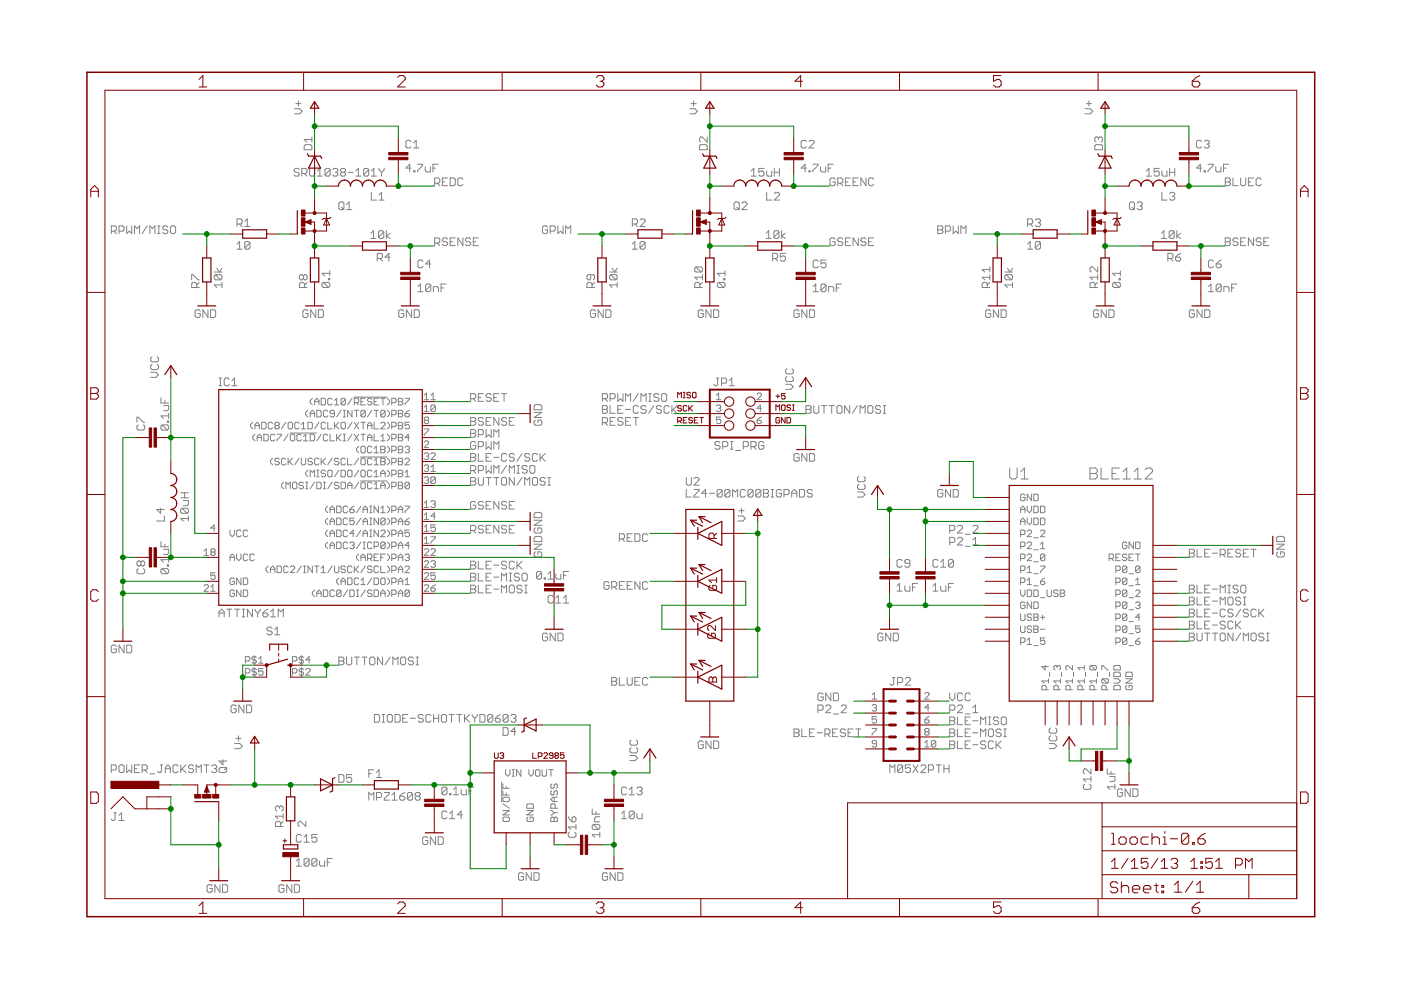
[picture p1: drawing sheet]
<svg xmlns="http://www.w3.org/2000/svg" width="297mm" height="210mm" viewBox="0 0 297 210" stroke-linecap="round" stroke-linejoin="round" font-family="sans-serif">
<g fill="none" stroke="#808080" stroke-width=".21">
<path d="M62.4 23.1h1.1l.6 .5-.6 .5h-1.1M62.7 22h1.1M63.3 21.4v1.1M63.4 36l-.2-.3h-.6l-.2 .3v.3l.2 .2h.6l.2 .3v.3l-.2 .2h-.6l-.2-.2M64 36.8h.8l.3-.3v-.5l-.3-.3h-.8v1.6M64.5 30.9l.3-.2h1l.3 .2v.8h-1.6zM64.5 36.8l.6 .5M65.6 35.7v1.4l.3 .2h.5l.3-.2v-1.4M66.1 29v1.1M66.1 29.6h-1.6l.5 .5M67.3 37.3h1M67.3 36.3l.5-.6v1.6"/>
<path d="M70 36l-.3-.3h-.5l-.3 .3v1.1M70 36v1.1l-.3 .2h-.5l-.3-.2M70 36l-1.1 1.1M70.5 36l.3-.3h.6l.2 .3v.3l-.2 .2M71.1 36.5h.3M71.4 36.5l.2 .3v.3l-.2 .2h-.6l-.3-.2M72.5 36.5l-.3-.2v-.3l.3-.3h.5l.3 .3v.3l-.3 .2M72.5 36.5h.5M72.5 36.5l-.3 .3v.3l.3 .2h.5l.3-.2v-.3l-.3-.3M73.8 36.5h1.1M75.5 37.3h1M75.5 36.3l.5-.6v1.6"/>
<path d="M78.2 36l-.3-.3h-.5l-.3 .3v1.1M78.2 36v1.1l-.3 .2h-.5l-.3-.2M78.2 36l-1.1 1.1M78.7 37.3h1.1M78.7 36.3l.6-.6v1.6M80.4 35.7v.3l.5 .5M80.9 36.5v.8M81.4 35.7v.3l-.5 .5M87.1 35.6h-1l.8-.8v1.6M87.1 30l-.2-.2h-.6l-.2 .2v1.1l.2 .3h.6l.2-.3M87.7 36.2h.3v.2h-.3zM87.7 31.4h1.1"/>
<path d="M87.7 30.3l.5-.5v1.6M88.5 34.8h1.1v.3l-1.1 1.1v.2M90.1 35.4v.8l.3 .2h.8v-1M91.8 35.6h.5M92.2 38.8h.8l.2-.2v-.6l-.2-.3h-.8v1.7M92.7 38.8l.5 .6M92.9 34.8h-1.1v1.6M93.8 38.6h.5M94.9 37.7h-1.1v1.7h1.1M95.4 37.7h.8l.3 .3v1.1l-.3 .3h-.8zM98.1 38l-.2-.3h-.6l-.2 .3v1.1l.2 .3h.6l.2-.3M146.2 23.1h1.1l.6 .5-.6 .5h-1.1"/>
<path d="M146.5 22h1.1M147.1 21.4v1.1M148.6 30.7h1.1l.2 .2v.8h-1.6v-.8zM149.9 29v1.1l-1.1-1.1h-.2l-.3 .3v.5l.3 .3M159.3 37.3h1M159.3 36.3l.5-.6v1.6M162 35.7h-1.1v.8l.5-.2h.3l.3 .2v.6l-.3 .2h-.5l-.3-.2M162.5 36.3v.8l.3 .2h.8v-1M164.2 36.5h1M164.2 35.7v1.6M165.2 35.7v1.6M171 35.6h-1.1l.8-.8v1.6"/>
<path d="M171 30l-.3-.2h-.6l-.2 .2v1.1l.2 .3h.6l.3-.3M171.5 30l.3-.2h.5l.3 .2v.3l-1.1 1.1h1.1M171.5 36.2h.3v.2h-.3zM172.3 34.8h1.1v.3l-1.1 1.1v.2M174 35.4v.8l.2 .2h.8v-1M175.6 35.6h.5M176.7 34.8h-1.1v1.6M177.1 38l-.3-.3h-.6l-.2 .3v1.1l.2 .3h.6l.3-.3v-.5h-.6M177.6 38.8h.8l.3-.2v-.6l-.3-.3h-.8v1.7M178.1 38.8l.6 .6M179.2 38.6h.6M180.3 37.7h-1.1v1.7h1.1"/>
<path d="M180.9 38.6h.5M182 37.7h-1.1v1.7h1.1M183.6 37.7v1.7l-1.1-1.7v1.7M185.2 38l-.2-.3h-.6l-.3 .3v1.1l.3 .3h.6l.2-.3M230.1 23.1h1l.6 .5-.6 .5h-1M230.3 22h1.1M230.9 21.4v1.1M232.1 30.9l.3-.2h1.1l.2 .2v.8h-1.6zM232.9 29.3v.3M232.9 29.3l-.2-.3h-.3l-.3 .3v.5l.3 .3M232.9 29.3l.3-.3h.3l.2 .3v.5l-.2 .3M243.1 37.3h1.1"/>
<path d="M243.1 36.3l.5-.6v1.6M245.8 35.7h-1.1v.8l.5-.2h.3l.3 .2v.6l-.3 .2h-.5l-.3-.2M246.3 36.3v.8l.3 .2h.8v-1M248 36.5h1.1M248 35.7v1.6M249.1 35.7v1.6M254.8 35.6h-1.1l.8-.8v1.6M254.8 30l-.3-.2h-.6l-.2 .2v1.1l.2 .3h.6l.3-.3M255.3 36.2h.3v.2h-.3zM255.3 30l.3-.2h.5l.3 .2v.3l-.3 .3M255.9 30.6h.2M256.1 30.6l.3 .2v.3l-.3 .3h-.5l-.3-.3"/>
<path d="M256.1 34.8h1.1v.3l-1.1 1.1v.2M257.8 35.4v.8l.2 .2h.8v-1M259.4 35.6h.5M259.8 37.7h.8l.3 .3v.3l-.3 .3 .3 .2v.3l-.3 .3h-.8zM259.8 38.6h.8M260.5 34.8h-1.1v1.6M261.4 37.7v1.7h1.1M263 37.7v1.4l.3 .3h.6l.2-.3v-1.4M264.7 38.6h.5M265.8 37.7h-1.1v1.7h1.1M267.4 38l-.3-.3h-.5l-.3 .3v1.1l.3 .3h.5l.3-.3M23.6 49h.8l.3-.3v-.5l-.3-.3h-.8v1.6"/>
<path d="M24.1 49l.6 .5M25.2 49h.8l.3-.3v-.5l-.3-.3h-.8v1.6M26.9 47.9v1.6l.5-.5 .5 .5v-1.6M28.5 49.5v-1.6l.5 .6 .6-.6v1.6M31.2 47.9l-1.1 1.6M31.8 49.5v-1.6l.5 .6 .6-.6v1.6M33.4 47.9h.6M33.4 49.5h.6M33.7 47.9v1.6M35.6 48.2l-.3-.3h-.5l-.3 .3v.3l.3 .2h.5l.3 .3v.3l-.3 .2h-.5l-.3-.2M36.4 47.9h.6l.2 .3v1.1l-.2 .2h-.6l-.3-.2v-1.1zM40.6 59.3v-1.1h.3l1.1 1.1h.2"/>
<path d="M42.2 59.9l-.5 .5M45.4 57.7h1.7M45.7 58.2l-.3 .3v.6l.3 .2h1.1M45.7 58.2h1.1l.3 .3v.6l-.3 .2M45.7 58.2l1.1 1.1M46 56.9l.5 .8 .6-.8M47.1 59.9v1.1M50.2 51.8l.6-.6v1.6M50.2 52.8h1.2M50.2 47.5h.9l.3-.3v-.5l-.3-.3h-.9v1.6M50.8 47.5l.6 .5M51.9 46.9l.5-.5v1.6"/>
<path d="M51.9 48h1.1M53 51.5v1.1l-.3 .2h-.5l-.3-.2M53 51.5l-.3-.3h-.5l-.3 .3v1.1M53 51.5l-1.1 1.1M64.3 58.5l-.3-.3h-.2l-.3 .3v.6l.3 .2h.2l.3-.2M64.3 58.5l.3-.3h.2l.3 .3v.6l-.3 .2h-.2l-.3-.2M64.3 58.5v.6M65.1 59.9l-.5 .5M68.6 59.9l-.3 .3v.5l.3 .3h1M68.6 59.9h1l.3 .3v.5l-.3 .3M68.6 59.9l1 1.1M69.6 59.1h.3v.2h-.3z"/>
<path d="M69.9 57.4v1.1M69.9 58h-1.6l.5 .5M72.1 42.8h.6l.2 .3v1.1l-.2 .2h-.6l-.3-.2v-1.1zM72.4 43.9l.5 .5M73.5 44.4h1.1M73.5 43.4l.5-.6v1.6M78.6 49.5l.6-.6v1.6M78.6 50.5h1.1M78.7 40.8v1.6h1.1M80 54.8h.8l.3-.3v-.5l-.3-.3h-.8v1.7M80.4 41.3l.5-.5v1.6M80.4 42.4h1"/>
<path d="M80.5 54.8l.6 .6M81.4 49.2v1.1l-.3 .2h-.6l-.2-.2M81.4 49.2l-.3-.3h-.6l-.2 .3v1.1M81.4 49.2l-1.1 1.1M81.9 48.9v1.6M82.7 49.5l-.8 .5 .8 .5M82.7 54.5h-1.1l.8-.8v1.7M89.7 55.4l-.3-.3h-.5l-.3 .3v1.1l.3 .3h.5l.3-.3M91.3 56h-1.1l.9-.9v1.7M92.2 51.5h.8l.2-.2v-.6l-.2-.3h-.8v1.7M92.7 51.5l.5 .6M94.9 50.7l-.3-.3h-.5l-.3 .3v.3l.3 .3h.5l.3 .2v.3l-.3 .3h-.5l-.3-.3"/>
<path d="M95.4 51.3h.6M96.5 50.4h-1.1v1.7h1.1M98.1 50.4v1.7l-1-1.7v1.7M99.8 50.7l-.3-.3h-.5l-.3 .3v.3l.3 .3h.5l.3 .2v.3l-.3 .3h-.5l-.3-.3M100.4 51.3h.5M101.4 50.4h-1v1.7h1M116.1 48.2l-.3-.3h-.5l-.3 .3v1.1l.3 .2h.5l.3-.2v-.6h-.6M116.6 49h.9l.2-.3v-.5l-.2-.3h-.9v1.6M118.3 47.9v1.6l.5-.5 .6 .5v-1.6M119.9 49.5v-1.6l.6 .6 .5-.6v1.6M125.2 58.2v.9l-.2 .2h-.3l-.3-.2v-.6l.3-.3h1.1l.3 .3v.6l-.3 .2M126.1 59.9l-.6 .5"/>
<path d="M129.2 57.7h1.7M129.5 58.2l-.3 .3v.6l.3 .2h1.1M129.5 58.2h1.1l.3 .3v.6l-.3 .2M129.5 58.2l1.1 1.1M129.8 56.9l.5 .8 .6-.8M130.9 59.9v1.1M134.1 52.8h1M134.1 51.8l.5-.6v1.6M134.1 47.5h.8l.2-.3v-.5l-.2-.3h-.8v1.6M134.6 47.5l.5 .5M135.7 46.7l.3-.3h.5l.3 .3v.2l-1.1 1.1h1.1M136.8 51.5v1.1l-.3 .2h-.5l-.3-.2"/>
<path d="M136.8 51.5l-.3-.3h-.5l-.3 .3v1.1M136.8 51.5l-1.1 1.1M147.6 56.6l-.3 .3v.5l.3 .3h1.1M147.6 56.6h1.1l.2 .3v.5l-.2 .3M147.6 56.6l1.1 1.1M148.9 59.9l-.5 .5M148.9 58.8h-1.6l.5 .5M148.9 58.2v1.1M152.4 59.9l-.3 .3v.5l.3 .3h1M152.4 59.9h1l.3 .3v.5l-.3 .3M152.4 59.9l1 1.1M153.4 59.1h.3v.2h-.3z"/>
<path d="M153.7 58h-1.6l.5 .5M153.7 57.4v1.1M155.6 43.1l.3-.3h.6l.2 .3v1.1l-.2 .2h-.6l-.3-.2zM156.2 43.9l.5 .5M157.3 43.1l.3-.3h.5l.3 .3v.3l-1.1 1h1.1M162.4 50.5h1.1M162.4 49.5l.6-.6v1.6M162.5 40.8v1.6h1.1M163.8 54.8h.8l.3-.3v-.5l-.3-.3h-.8v1.7M164.2 41.1l.2-.3h.6l.2 .3v.2l-1 1.1h1M164.3 54.8l.6 .6M165.2 49.2l-1.1 1.1"/>
<path d="M165.2 49.2v1.1l-.3 .2h-.6l-.2-.2M165.2 49.2l-.3-.3h-.6l-.2 .3v1.1M165.7 48.9v1.6M166.5 53.7h-1.1v.8l.6-.2h.2l.3 .2v.6l-.3 .3h-.5l-.3-.3M166.5 49.5l-.8 .5 .8 .5M173.5 55.4l-.3-.3h-.5l-.3 .3v1.1l.3 .3h.5l.3-.3M175.1 55.1h-1v.9l.5-.3h.3l.2 .3v.5l-.2 .3h-.6l-.2-.3M177.1 50.7l-.3-.3h-.6l-.2 .3v1.1l.2 .3h.6l.3-.3v-.5h-.6M178.7 50.7l-.3-.3h-.5l-.3 .3v.3l.3 .3h.5l.3 .2v.3l-.3 .3h-.5l-.3-.3M179.2 51.3h.6M180.3 50.4h-1.1v1.7h1.1M182 50.4v1.7l-1.1-1.7v1.7"/>
<path d="M183.6 50.7l-.3-.3h-.5l-.3 .3v.3l.3 .3h.5l.3 .2v.3l-.3 .3h-.5l-.3-.3M184.1 51.3h.6M185.2 50.4h-1.1v1.7h1.1M198.8 47.9h.8l.3 .3v.3l-.3 .2 .3 .3v.3l-.3 .2h-.8zM198.8 48.7h.8M200.4 49h.9l.2-.3v-.5l-.2-.3h-.9v1.6M202.1 47.9v1.6l.5-.5 .6 .5v-1.6M203.7 49.5v-1.6l.6 .6 .5-.6v1.6M209.9 58.8h-1.7l.6 .5M209.9 59.9l-.6 .5M209.9 56.6v1.1M209.9 58.2v1.1"/>
<path d="M209.9 57.1h-1.7l.6 .6M213 57.7h1.7M213.3 58.2l-.3 .3v.6l.3 .2h1.1M213.3 58.2h1.1l.3 .3v.6l-.3 .2M213.3 58.2l1.1 1.1M213.6 56.9l.5 .8 .6-.8M214.7 59.9v1.1M217.9 52.8h1M217.9 51.8l.5-.6v1.6M217.9 47.5h.8l.2-.3v-.5l-.2-.3h-.8v1.6M218.4 47.5l.5 .5M219.5 46.7l.3-.3h.5l.3 .3v.2l-.3 .3"/>
<path d="M220 47.2h.3M220.3 47.2l.3 .3v.3l-.3 .2h-.5l-.3-.2M220.6 51.5v1.1l-.3 .2h-.5l-.3-.2M220.6 51.5l-.3-.3h-.5l-.3 .3v1.1M220.6 51.5l-1.1 1.1M232.7 56.6v1.1l-1.1-1.1h-.2l-.3 .3v.5l.3 .3M232.7 58.8h-1.6l.5 .5M232.7 59.9l-.5 .5M232.7 58.2v1.1M236.2 59.9l-.3 .3v.5l.3 .3h1.1M236.2 59.9h1.1l.2 .3v.5l-.2 .3M236.2 59.9l1.1 1.1"/>
<path d="M237.3 59.1h.2v.2h-.2zM237.5 58h-1.6l.5 .5M237.5 57.4v1.1M239.5 43.1l.2-.3h.6l.2 .3v1.1l-.2 .2h-.6l-.2-.2zM240 43.9l.5 .5M241.1 43.1l.3-.3h.5l.3 .3v.3l-.3 .2M241.6 43.6h.3M241.9 43.6l.3 .3v.3l-.3 .2h-.5l-.3-.2M246.3 50.5h1M246.3 49.5l.5-.6v1.6M246.3 40.8v1.6h1.1M247.6 54.8h.8l.3-.3v-.5l-.3-.3h-.8v1.7"/>
<path d="M248 41.1l.2-.3h.6l.3 .3v.2l-.3 .3M248.2 54.8l.5 .6M248.5 41.6h.3M248.8 41.6l.3 .3v.2l-.3 .3h-.6l-.2-.3M249 49.2v1.1l-.3 .2h-.5l-.3-.2M249 49.2l-.3-.3h-.5l-.3 .3v1.1M249 49.2l-1.1 1.1M249.2 54.5h.9l.2 .3v.3l-.2 .3h-.6l-.3-.3zM249.5 48.9v1.6M250.3 49.5l-.8 .5 .8 .5M250.3 53.7l-1.1 .8M257.3 55.4l-.3-.3h-.5l-.3 .3v1.1l.3 .3h.5l.3-.3"/>
<path d="M257.9 56h.8l.2 .2v.3l-.2 .3h-.6l-.2-.3zM258.9 55.1l-1 .9M259.8 50.4h.8l.3 .3v.3l-.3 .3 .3 .2v.3l-.3 .3h-.8zM259.8 51.3h.8M262.5 50.7l-.3-.3h-.5l-.3 .3v.3l.3 .3h.5l.3 .2v.3l-.3 .3h-.5l-.3-.3M263 51.3h.6M264.1 50.4h-1.1v1.7h1.1M265.8 50.4v1.7l-1.1-1.7v1.7M267.4 50.7l-.3-.3h-.5l-.3 .3v.3l.3 .3h.5l.3 .2v.3l-.3 .3h-.5l-.3-.3M267.9 51.3h.6M269 50.4h-1.1v1.7h1.1M32 78.9h1.1l.5 .6-.5 .5h-1.1"/>
<path d="M32.2 75.6l-.2 .3v.6l.2 .2h1.1l.3-.2v-.6l-.3-.3M32.2 77.3l-.2 .3v.5l.2 .3h1.1l.3-.3v-.5l-.3-.3M41.7 61v-.8l-.3-.3h-.5l-.3 .3v.8h1.6M42.5 66l-.3-.3h-.6l-.2 .3v1l.2 .3h.6l.3-.3v-.5h-.6M44.1 65.7v1.6l-1.1-1.6v1.6M44.6 65.7h.8l.3 .3v1l-.3 .3h-.8zM47.1 60.4h-1.7l.6 .6M64.6 61v-.8l-.3-.3h-.5l-.3 .3v.8h1.6M65.3 66l-.3-.3h-.5l-.3 .3v1l.3 .3h.5l.3-.3v-.5h-.5M67 65.7v1.6l-1.1-1.6v1.6M67.5 65.7h.8l.3 .3v1l-.3 .3h-.8zM85.6 66l-.3-.3h-.5l-.3 .3v1l.3 .3h.5l.3-.3v-.5h-.5"/>
<path d="M87.3 65.7v1.6l-1.1-1.6v1.6M87.8 65.7h.8l.3 .3v1l-.3 .3h-.8zM88.6 60.8l.6-.6v1.6M88.6 61.8h1.1M91.3 60.5v1.1l-.2 .2h-.6l-.3-.2M91.3 60.5l-.2-.3h-.6l-.3 .3v1.1M91.3 60.5l-1.1 1.1M91.9 61.8v-1h.8l.3 .2v.8M93.5 61h.6M94.6 60.2h-1.1v1.6M125.5 61v-.8l-.3-.3h-.5l-.3 .3v.8h1.7M126.3 66l-.3-.3h-.5l-.3 .3v1l.3 .3h.5l.3-.3v-.5h-.6"/>
<path d="M127.9 65.7v1.6l-1.1-1.6v1.6M128.4 65.7h.9l.2 .3v1l-.2 .3h-.9zM130.9 60.4h-1.7l.6 .6M148.4 61v-.8l-.3-.3h-.5l-.3 .3v.8h1.6M149.1 66l-.3-.3h-.5l-.3 .3v1l.3 .3h.5l.3-.3v-.5h-.5M150.7 65.7v1.6l-1-1.6v1.6M151.3 65.7h.8l.3 .3v1l-.3 .3h-.8zM166.8 79.8l-.2 .3v.5l.2 .3h1.1l.3-.3v-.5l-.3-.3M166.8 78.2l-.2 .3v.5l.2 .3h1.1l.3-.3v-.5l-.3-.3M169.4 66l-.2-.3h-.6l-.3 .3v1l.3 .3h.6l.2-.3v-.5h-.5M171.1 65.7v1.6l-1.1-1.6v1.6M171.6 65.7h.8l.3 .3v1l-.3 .3h-.8z"/>
<path d="M172.4 61.8h1.1M172.4 60.8l.6-.6v1.6M175.1 60.5v1.1l-.2 .2h-.6l-.2-.2M175.1 60.5l-.2-.3h-.6l-.2 .3v1.1M175.1 60.5l-1 1.1M175.7 61.8v-1h.8l.3 .2v.8M177.3 61h.6M178.4 60.2h-1.1v1.6M209.3 61v-.8l-.2-.3h-.6l-.3 .3v.8h1.7M210.1 66l-.3-.3h-.5l-.3 .3v1l.3 .3h.5l.3-.3v-.5h-.6M211.7 65.7v1.6l-1.1-1.6v1.6M212.3 65.7h.8l.2 .3v1l-.2 .3h-.8z"/>
<path d="M214.7 60.4h-1.7l.6 .6M232.2 61v-.8l-.3-.3h-.5l-.3 .3v.8h1.6M232.9 66l-.3-.3h-.5l-.3 .3v1l.3 .3h.5l.3-.3v-.5h-.5M234.5 65.7v1.6l-1-1.6v1.6M235.1 65.7h.8l.3 .3v1l-.3 .3h-.8zM253.2 66l-.2-.3h-.6l-.2 .3v1l.2 .3h.6l.2-.3v-.5h-.5M254.9 65.7v1.6l-1.1-1.6v1.6M255.4 65.7h.8l.3 .3v1l-.3 .3h-.8zM256.2 61.8h1.1M256.2 60.8l.6-.6v1.6M258.9 60.5v1.1l-.2 .2h-.6l-.2-.2M258.9 60.5l-.2-.3h-.6l-.2 .3v1.1"/>
<path d="M258.9 60.5l-1 1.1M259.5 61.8v-1h.8l.3 .2v.8M261.1 61h.6M262.2 60.2h-1.1v1.6M29 89.5v-1h.3l1.1 1h.3M29.3 90.1l-.3 .3v.5l.3 .3h1.1l.3-.3v-.5l-.3-.3M34.1 84.4v1h1.7M34.4 90.1l-.3 .3v.5l.3 .3h1.1M34.4 90.1h1.1l.3 .3v.5l-.3 .3M34.4 90.1l1.1 1.1M34.7 86h1.1v.8l-.3 .3h-.8M34.9 84.9v.5"/>
<path d="M35.5 89.3h.3v.2h-.3zM35.8 87.6v1.1M35.8 88.2h-1.7l.6 .5M46.4 81.8h.6M46.4 80.2h.6M46.7 80.2v1.6M48.6 80.4l-.3-.2h-.5l-.3 .2v1.1l.3 .3h.5l.3-.3M49.2 81.8h1M49.2 80.7l.5-.5v1.6M53.6 89.5l-.5 .5v.5l.5 .4M54.1 90.9v-.9l.4-.5 .5 .5v.9M54.1 90.2h.9"/>
<path d="M54.1 92.1l-.5 .4v.5l.5 .5M54.5 93.5v-1l.5-.4 .5 .4v1M54.5 92.8h1M55.5 89.5h.7l.2 .3v.9l-.2 .2h-.7zM55.9 92.1h.7l.3 .2v.9l-.3 .3h-.7zM57.8 89.8l-.2-.3h-.5l-.2 .3v.9l.2 .2h.5l.2-.2M57.8 97.2l-.5 .4v.5l.5 .5M58.3 92.3l-.3-.2h-.4l-.3 .2v.9l.3 .3h.4l.3-.3M58.5 90.2l-.2-.2 .2-.5h.5l.2 .3-.2 .4M58.5 90.2h.5M58.5 90.2l-.2 .3 .2 .4h.5l.2-.2-.2-.5M58.7 92.1h1v.2l-1 .9v.3"/>
<path d="M59.2 97.4l-.2-.2h-.5l-.2 .2 .2 .5h.5l.2 .2-.2 .5h-.5l-.2-.3M60.6 89.5l-.9 1.4M60.6 97.4l-.2-.2h-.5l-.2 .2v.9l.2 .3h.5l.2-.3M61.1 97.2v1.4M61.1 92.1l-.9 1.4M61.3 89.5h.5l.2 .3v.9l-.2 .2h-.5l-.2-.2v-.9zM61.3 97.9l.7 .7M61.5 91.8h5.6M61.6 92.3l.2-.2h.5l.2 .2v.9l-.2 .3h-.5l-.2-.3zM62 97.2l-.9 .9M63.4 89.8l-.2-.3h-.5l-.2 .3v.9l.2 .2h.5l.2-.2M63.4 97.2l-.9 1.4"/>
<path d="M63.9 92.3l-.3-.2h-.4l-.3 .2v.9l.3 .3h.4l.3-.3M63.9 97.2v1.1l.2 .3h.5l.2-.3v-1.1M63.9 90.9h.9M63.9 90l.4-.5v1.4M64.3 92.5l.5-.4v1.4M64.3 93.5h1M65.3 87l-.5 .5v.4l.5 .5M65.3 99.7l-.5 .5v.4l.5 .5M65.3 89.5h.7l.2 .3v.9l-.2 .2h-.7zM65.8 92.1h.7l.2 .2v.9l-.2 .3h-.7zM65.8 88.4v-.9l.4-.5 .5 .5v.9M65.8 87.7h.9"/>
<path d="M66.2 97.4l-.2-.2h-.5l-.2 .4 .2 .3h.5l.2 .4-.2 .3h-.5l-.2-.3M66.2 84.5l-.4 .4v.5l.4 .5M66.7 85.9v-1l.5-.4 .4 .4v1M66.7 85.2h.9M67.2 87h.7l.2 .2v1l-.2 .2h-.7zM67.2 99.7h.4M67.4 99.7v1.4M67.6 89.5l-.9 1.4M67.6 97.4l-.2-.2h-.5l-.2 .2v.9l.2 .3h.5l.2-.3M68.1 84.5h.7l.2 .2v.9l-.2 .3h-.7zM68.1 97.2v1.4M68.1 92.1l-.9 1.4"/>
<path d="M68.3 97.9l.7 .7M69 89.8l-.2-.3h-.5l-.2 .3v.9l.2 .2h.5l.2-.2M69 99.9l-.2-.2h-.5l-.2 .5 .2 .2h.5l.2 .5-.2 .2h-.5l-.2-.2M69 97.2l-.9 .9M69.5 87.2l-.2-.2h-.5l-.2 .2v1l.2 .2h.5l.2-.2M69.5 89.5v1.4h.9M69.5 92.3l-.2-.2h-.5l-.2 .2v.9l.2 .3h.5l.2-.3M69.7 99.7h.5l.2 .2v1l-.2 .2h-.5l-.2-.2v-1zM70 92.1v1.4h.9M70.4 84.7l-.2-.2h-.5l-.2 .2v.9l.2 .3h.5l.2-.3M70.4 97.2l-.9 1.4M70.9 85.9h.9"/>
<path d="M70.9 87.7h-.7l-.2-.2 .2-.5h.5l.2 .2v1l-.2 .2h-.5l-.2-.2M70.9 89.5v1.4M70.9 84.9l.5-.4v1.4M71.1 90.2l.7 .7M71.4 92.1v1.4M71.6 92.8l.7 .7M71.8 97.4l-.2-.2h-.5l-.2 .4 .2 .3h.5l.2 .4-.2 .3h-.5l-.2-.3M71.8 89.5l-.9 1M71.8 99.7l-.9 1.4M72.3 99.7h.7l.2 .2v1l-.2 .2h-.7zM72.3 92.1l-.9 .9M72.3 87l-.9 1.4"/>
<path d="M72.5 89.5h.5l.2 .3v.9l-.2 .2h-.5l-.2-.2v-.9zM72.8 88.4h.4M72.8 93.5h.4M72.8 92.1h.4M72.8 87h.4M73 87v1.4M73 92.1v1.4M73.2 84.7v.9l-.2 .3h-.5l-.2-.3M73.2 97.4l-.2-.2h-.5l-.2 .2v.9l.2 .3h.5l.2-.3M73.2 84.7l-.2-.2h-.5l-.2 .2v.9M73.2 84.7l-.9 .9M73.7 97.2v1.4h.9"/>
<path d="M73.9 99.7h.5l.2 .2v1l-.2 .2h-.5l-.2-.2v-1zM74.6 89.5l-.9 1.4M74.6 92.1l-.9 1.4M74.6 87v1.4l-.9-1.4v1.4M74.6 84.5l-.9 1.4M75.1 84.2h7M75.1 89.5l1 1.4M75.1 92.1l1 1.4M75.1 85.4h.7l.3-.2v-.5l-.3-.2h-.7v1.4M75.1 87h1M75.6 87v1.4M75.6 85.4l.5 .5"/>
<path d="M76.1 89.5l-1 1.4M76.1 92.1l-1 1.4M76.1 94.6l-.5 .5v.4l.5 .5M76.1 97.2l-1 1.4M76.1 99.7l-1 1.4M76.5 96.9h5.6M76.5 89.5h.9M76.5 92.1h.9M76.5 94.8l.3-.2h.4l.2 .2v1l-.2 .2h-.4l-.3-.2zM76.5 97.4l.3-.2h.4l.2 .2v.9l-.2 .3h-.4l-.3-.3zM76.5 85.2h.5M76.8 99.7h.4l.2 .2v1l-.2 .2h-.4l-.3-.2v-1z"/>
<path d="M77 89.5v1.4M77 92.1v1.4M77.4 84.5h-.9v1.4h.9M77.4 87.2v1l-.2 .2h-.4l-.3-.2M77.4 87.2l-.2-.2h-.4l-.3 .2v1M77.4 87.2l-.9 1M77.9 90.2h.9M77.9 90.9v-.9l.5-.5 .4 .5v.9M77.9 93.5v-1l.5-.4 .4 .4v1M77.9 92.8h.9M78.8 84.7l-.2-.2h-.5l-.2 .4 .2 .3h.5l.2 .4-.2 .3h-.5l-.2-.3M78.8 94.8l-.2-.2h-.5l-.2 .2v1l.2 .2h.5l.2-.2"/>
<path d="M78.8 97.4l-.2-.2h-.5l-.2 .2v.9l.2 .3h.5l.2-.3M78.8 99.9l-.2-.2h-.5l-.2 .2v1l.2 .2h.5l.2-.2M78.8 87l-.9 1.4M79.3 89.5v1.4h.9M79.3 92.1v1.4h.9M79.3 96h.9M79.3 95.1l.5-.5v1.4M79.3 97.6l.5-.4v1.4M79.3 98.6h.9M79.3 85.2h.5M79.3 87h.9M79.8 87v1.4"/>
<path d="M80.2 84.5h-.9v1.4h.9M80.7 89.8l.3-.3h.4l.3 .3v.2l-1 .9h1M80.7 94.6h.7l.3 .2-.3 .5 .3 .5-.3 .2h-.7zM80.7 97.2h.7l.3 .2-.3 .5 .3 .4-.3 .3h-.7zM80.7 93.5h1M80.7 92.5l.5-.4v1.4M80.7 95.3h.7M80.7 97.9h.7M80.7 84.5h1M81.2 84.5v1.4M81.7 87.2v1l-.3 .2h-.4l-.3-.2M81.7 87.2l-.3-.2h-.4l-.3 .2v1"/>
<path d="M81.7 87.2l-1 1M82.1 89.5l.5 .5v.5l-.5 .4M82.1 84.5l.5 .4v.5l-.5 .5M82.1 87l.5 .5v.4l-.5 .5M82.1 92.1l.5 .4v.5l-.5 .5M82.1 94.6l.5 .5v.4l-.5 .5M82.1 97.2l.5 .4v.5l-.5 .5M82.1 99.7l.5 .5v.4l-.5 .5M83.1 90.5h.7l.2-.3v-.4l-.2-.3h-.7v1.4M83.1 87.9h.7l.2-.2v-.5l-.2-.2h-.7v1.4M83.1 85.4h.7l.2-.2v-.5l-.2-.2h-.7v1.4M83.1 93h.7l.2-.2v-.5l-.2-.2h-.7v1.4"/>
<path d="M83.1 95.5h.7l.2-.2v-.5l-.2-.2h-.7v1.4M83.1 98.1h.7l.2-.2v-.5l-.2-.2h-.7v1.4M84.5 89.5h.7l.2 .3-.2 .4 .2 .5-.2 .2h-.7zM84.5 87h.7l.2 .2-.2 .5 .2 .5-.2 .2h-.7zM84.5 99.7h.7l.2 .2-.2 .5 .2 .5-.2 .2h-.7zM84.5 84.5h.7l.2 .2-.2 .5 .2 .4-.2 .3h-.7zM84.5 92.1h.7l.2 .2-.2 .5 .2 .4-.2 .3h-.7zM84.5 94.6h.7l.2 .2-.2 .5 .2 .5-.2 .2h-.7zM84.5 97.2h.7l.2 .2-.2 .5 .2 .4-.2 .3h-.7zM84.5 90.2h.7M84.5 92.8h.7M84.5 95.3h.7"/>
<path d="M84.5 97.9h.7M84.5 85.2h.7M84.5 87.7h.7M85.9 84.5h.9v.2l-.9 .9v.3M85.9 87.7h.7l.2 .5-.2 .2h-.5l-.2-.2zM85.9 94.8l.2-.2h.5l.2 .2-.2 .5M85.9 97.4l.2-.2h.5l.2 .2v.2l-.9 1h.9M86.3 95.3h.3M86.6 95.3l.2 .2-.2 .5h-.5l-.2-.2M86.8 89.5h-.9v.7l.4-.2 .5 .2v.5l-.2 .2h-.5l-.2-.2M86.8 92.8h-.9l.7-.7v1.4M86.8 87l-.9 .7"/>
<path d="M90 84.8h.9M90 87.3h.9M90 91h.9v.2l-.9 .9v.3M90 93.7l.2-.2h.5l.2 .2v.3l-.9 .9h.9M90 96.3l.2-.3h.5l.2 .3-.2 .4M90 98.8l.2-.2h.5l.2 .2-.2 .5M90 83.8l.4-.5v1.5M90 86.3l.4-.4v1.4M90.2 89.1l-.2-.2 .2-.5h.5l.2 .2-.2 .5M90.2 89.1l-.2 .2 .2 .5h.5l.2-.2-.2-.5M90.2 89.1h.5M90.4 96.7h.3"/>
<path d="M90.4 99.3h.3M90.7 99.3l.2 .2-.2 .5h-.5l-.2-.3M90.7 96.7l.2 .3-.2 .4h-.5l-.2-.2M91.4 96.3l.2-.3h.5l.2 .3v.2l-.9 .9h.9M91.4 84.8h.9M91.4 100h.9M91.4 99l.4-.4v1.4M91.4 83.8l.4-.5v1.5M92.3 86.1l-.2-.2h-.5l-.2 .2v.9M92.3 86.1v.9l-.2 .3h-.5l-.2-.3M92.3 86.1l-.9 .9M99.8 96.2h.8l.3 .2v.3l-.3 .3 .3 .2v.3l-.3 .3h-.8z"/>
<path d="M99.8 97h.8M99.8 88.5h.8l.3 .3v.3l-.3 .2 .3 .3v.3l-.3 .3h-.8zM99.8 91.1h.8l.3 .3v.2l-.3 .3 .3 .3v.2l-.3 .3h-.8zM99.8 99.8h.8l.3-.3v-.5l-.3-.3h-.8v1.6M99.8 84.5h.8l.3-.2v-.6l-.3-.2h-.8v1.6M99.8 89.3h.8M99.8 91.9h.8M100.3 84.5l.6 .6M100.3 99.8l.6 .5M100.9 93.9l-.3-.3h-.5l-.3 .3v1.1l.3 .2h.5l.3-.2v-.6h-.6M101.4 94.7h.8l.3-.3v-.5l-.3-.3h-.8v1.6M101.4 96.2v1.6h1.1"/>
<path d="M101.4 92.2h.8l.3-.3v-.5l-.3-.3h-.8v1.6M101.4 99.8h.8l.3-.3v-.5l-.3-.3h-.8v1.6M101.4 84.3h.6M102.5 88.8l-.3-.3h-.5l-.3 .3v.3l.3 .2h.5l.3 .3v.3l-.3 .3h-.5l-.3-.3M102.5 83.5h-1.1v1.6h1.1M103.1 97h.5M103.1 89.3h.5M103.1 91.1v1.6l.5-.5 .5 .5v-1.6M103.1 93.6v1.6l.5-.5 .5 .5v-1.6M103.1 98.7v1.6l.5-.5 .5 .5v-1.6M104.1 96.2h-1v1.6h1M104.1 88.5h-1v1.7h1"/>
<path d="M104.1 83.7l-.2-.2h-.6l-.2 .2v.3l.2 .3h.6l.2 .2v.3l-.2 .3h-.6l-.2-.3M104.7 97h1.1M104.7 92.7v-1.6l.5 .5 .6-.5v1.6M104.7 84.3h.5M104.7 95.2v-1.6l.5 .5 .6-.5v1.6M105.8 83.5h-1.1v1.6h1.1M105.8 88.5v1.7l-1.1-1.7v1.7M106.3 83.5h1.1M106.9 83.5v1.6M107.4 96.4l-.3-.2h-.5l-.3 .2v1.1l.3 .3h.5l.3-.3M107.4 88.8l-.3-.3h-.5l-.3 .3v.3l.3 .2h.5l.3 .3v.3l-.3 .3h-.5l-.3-.3M107.4 98.7l-1.1 1.6"/>
<path d="M108 89.3h.5M109.1 96.4l-.3-.2h-.6l-.2 .2v.3l.2 .3h.6l.3 .2v.3l-.3 .3h-.6l-.2-.3M109.1 88.5h-1.1v1.7h1.1M109.6 98.7h.6M109.9 98.7v1.6M110.7 96.2l-1.1 1.6M111.8 99l-.3-.3h-.5l-.3 .3v.2l.3 .3h.5l.3 .3v.3l-.3 .2h-.5l-.3-.2M112.3 96.4l-.2-.2h-.6l-.3 .2v.3l.3 .3h.6l.2 .2v.3l-.2 .3h-.6l-.3-.3M112.3 99l.3-.3h.5l.3 .3v1.1l-.3 .2h-.5l-.3-.2zM113.2 86.1l.3-.3h1.1l.3 .3v.8h-1.7zM113.2 87.4h1.7l-1.7 1.1h1.7M113.5 89.1l-.3 .2v.6l.3 .3h1.1l.3-.3v-.6l-.3-.2h-.6v.5"/>
<path d="M114 96.4l-.3-.2h-.6l-.2 .2v1.1l.2 .3h.6l.3-.3M114.5 96.2v1.6M114.8 97l.8 .8M115.6 96.2l-1.1 1M127.7 86h.8l.3 .3v.2l-.3 .3 .3 .3v.3l-.3 .2h-.8zM127.7 89.6h.8l.3-.3v-.5l-.3-.3h-.8v1.7M127.7 84.5h.8l.3-.2v-.6l-.3-.2h-.8v1.6M127.7 86.8h.8M128.2 89.6l.6 .6M128.2 84.5l.6 .6M129.3 84.5h.9l.2-.2v-.6l-.2-.2h-.9v1.6M129.3 86v1.6h1.1"/>
<path d="M129.3 89.3h.6M130.4 88.5h-1.1v1.7h1.1M131 83.5v1.6l.5-.6 .6 .6v-1.6M131 86.8h.5M132.1 86h-1.1v1.6h1.1M132.1 88.8l-.3-.3h-.5l-.3 .3v.3l.3 .2h.5l.3 .3v.3l-.3 .3h-.5l-.3-.3M132.6 86.8h1.1M132.6 89.3h.6M132.6 85.1v-1.6l.6 .5 .5-.5v1.6M133.7 88.5h-1.1v1.7h1.1M134.3 88.5h1M134.8 88.5v1.7"/>
<path d="M135.3 86.3l-.2-.3h-.6l-.2 .3v1.1l.2 .2h.6l.2-.2M135.3 83.5l-1 1.6M135.9 85.1v-1.6l.5 .5 .6-.5v1.6M137 86.3l-.3-.3h-.5l-.3 .3v.2l.3 .3h.5l.3 .3v.3l-.3 .2h-.5l-.3-.2M137.5 83.5h.6M137.5 85.1h.6M137.8 83.5v1.6M138.6 86l-1.1 1.6M139.7 83.7l-.3-.2h-.5l-.3 .2v.3l.3 .3h.5l.3 .2v.3l-.3 .3h-.5l-.3-.3M140.3 86.3l-.3-.3h-.6l-.2 .3v.2l.2 .3h.6l.3 .3v.3l-.3 .2h-.6l-.2-.2M140.5 83.5h.6l.3 .2v1.1l-.3 .3h-.6l-.2-.3v-1.1zM141.9 86.3l-.3-.3h-.5l-.3 .3v1.1l.3 .2h.5l.3-.2"/>
<path d="M142.5 86v1.6M142.7 86.8l.8 .8M143.5 86l-1 1.1M151.9 80.2h.5M151.9 83.8l.5-.5v1.5M151.9 84.8h.9M151.9 86.1l.2-.2h.5l.2 .2-.2 .5M152.1 80.2v1.3l-.2 .3h-.3l-.3-.3M152.4 86.6h.2M152.6 86.6l.2 .2-.2 .5h-.5l-.2-.3M152.7 93.9l-.3-.3h-.6l-.2 .3v.2l.2 .3h.6l.3 .3v.3l-.3 .2h-.6l-.2-.2M152.8 88.4h-.9v.7l.5-.2 .4 .2v.5l-.2 .2h-.5l-.2-.2"/>
<path d="M153 81.2h.8l.3-.2v-.6l-.3-.2h-.8v1.6M153.2 94.7h.8l.3-.3v-.5l-.3-.3h-.8v1.6M154.6 80.7l.6-.5v1.6M154.6 81.8h1.1M154.9 93.6h.5M154.9 95.2h.5M155.1 93.6v1.6M156 95.5h1M157.6 94.7h.8l.3-.3v-.5l-.3-.3h-.8v1.6M159.2 94.7h.8l.3-.3v-.5l-.3-.3h-.8v1.6M159.8 94.7l.5 .5M160.5 89.1h.7l.2 .5-.2 .2h-.5l-.2-.2z"/>
<path d="M160.5 83.6l.2-.3h.5l.2 .3v.2l-.9 1h.9M161.4 86.6h-.9l.7-.7v1.4M161.4 88.4l-.9 .7M161.9 93.9l-.2-.3h-.6l-.2 .3v1.1l.2 .2h.6l.2-.2v-.6h-.5M166.6 81.5h1.1l.5 .5-.5 .5h-1.1M169.4 96.4l-.2-.2h-.6l-.3 .2v1.1l.3 .3h.6l.2-.3v-.5h-.5M170.9 86h.8l.3 .3v.2l-.3 .3 .3 .3v.3l-.3 .2h-.8zM170.9 86.8h.8M171.1 96.2v1.6l-1.1-1.6v1.6M171.6 96.2h.8l.3 .2v1.1l-.3 .3h-.8zM172.5 86v1.4l.3 .2h.5l.3-.2v-1.4M174.2 86h1"/>
<path d="M174.7 86v1.6M175.8 86h1.1M176.3 86v1.6M177.7 86h.5l.3 .3v1.1l-.3 .2h-.5l-.3-.2v-1.1zM180.1 86v1.6l-1-1.6v1.6M181.8 86l-1.1 1.6M182.4 87.6v-1.6l.5 .5 .5-.5v1.6M184.3 86h.5l.3 .3v1.1l-.3 .2h-.5l-.3-.2v-1.1zM186.7 86.3l-.3-.3h-.5l-.3 .3v.2l.3 .3h.5l.3 .3v.3l-.3 .2h-.5l-.3-.2M187.3 86h.5M187.3 87.6h.5M187.5 86v1.6"/>
<path d="M214.1 99.2v2l.4 .4h.7l.4-.4v-2M231.1 99.2h1.2l.4 .4v.4l-.4 .4 .4 .4v.4l-.4 .4h-1.2zM233.4 99.2v2.4h1.6M237.3 99.2h-1.5v2.4h1.5M242.8 99.6l.4-.4h.8l.3 .4v.4l-1.5 1.6h1.5M29.9 119.2l-.3-.3h-.3l-.3 .3v.5l.3 .3h.3l.3-.3M29.9 119.2l.2-.3h.3l.3 .3v.5l-.3 .3h-.3l-.2-.3M29.9 119.2v.5M34.1 107.8v1l-.9-.8h1.7M34.1 114.8v1.1h1.7M34.7 116.5h1.1v.8l-.3 .3h-.8M34.9 109.4v1.1h-1.7"/>
<path d="M34.9 115.4v.5M35.5 119.7h.3v.3h-.3zM35.8 118.1v1.1M35.8 118.7h-1.7l.6 .5M38.3 105.6h1.6M38.3 104.5h1.6M38.6 107.8l-.3 .2v.6l.3 .2h1.1M38.6 107.8h1.1l.2 .2v.6l-.2 .2M38.6 107.8l1.1 1M38.9 106.1h1v.8l-.2 .3h-.8M39.1 104.5v1.1M39.9 109.4v1.1"/>
<path d="M39.9 109.9h-1.6l.6 .6M43.3 117.8h.9M43.3 116.8l.4-.4v1.4M44.9 117.1h.5M44.9 117.1l-.2 .2 .2 .5h.5l.2-.3-.2-.4M44.9 117.1l-.2-.3 .2-.4h.5l.2 .2-.2 .5M45.6 112h-.9l.7-.7v1.4M48.8 112.4v.9l.4 .5 .5-.5v-.9M48.8 118.9v-1l.4-.4 .5 .4v1M48.8 118.2h.9M50.2 117.5v.9l.4 .5 .5-.5v-.9M51.1 112.6l-.2-.2h-.5l-.2 .2v1l.2 .2h.5l.2-.2"/>
<path d="M52.5 112.6l-.2-.2h-.5l-.2 .2v1l.2 .2h.5l.2-.2M52.5 117.7l-.2-.2h-.5l-.2 .2v.9l.2 .3h.5l.2-.3M53.9 117.7l-.2-.2h-.5l-.2 .2v.9l.2 .3h.5l.2-.3M60.1 102.2l-.4 .5v.5l.4 .4M60.6 103.6v-1.4l.5 .5 .5-.5v1.4M62.3 102.2h.4l.2 .3v.9l-.2 .2h-.4l-.3-.2v-.9zM64.3 102.5l-.2-.3h-.5l-.2 .3 .2 .4h.5l.2 .3-.2 .4h-.5l-.2-.2M64.8 102.2h.5M64.8 103.6h.5M65 102.2v1.4M65.8 101.1v-1.4l.4 .5 .5-.5v1.4M66.7 102.2l-.9 1.4"/>
<path d="M67.2 102.2h.7l.2 .3v.9l-.2 .2h-.7zM67.2 101.1h.4M68.6 102.2h.4M68.6 103.6h.4M68.8 102.2v1.4M69.5 109.9l-.5 .4v.5l.5 .5M69.5 112.4l-.5 .5v.4l.5 .5M69.5 114.9l-.5 .5v.5l.5 .4M69.5 107.3l-.5 .5v.4l.5 .5M70 108.7v-.9l.4-.5 .5 .5v.9M70 111.3v-1l.4-.4 .5 .4v1M70 113.8v-.9l.4-.5 .5 .5v.9"/>
<path d="M70 116.3v-.9l.4-.5 .5 .5v.9M70 108h.9M70 110.6h.9M70 113.1h.9M70 115.6h.9M70.4 102.2l-.9 1.4M71.4 107.3h.7l.2 .2v1l-.2 .2h-.7zM71.4 109.9h.7l.2 .2v.9l-.2 .3h-.7zM71.4 112.4h.7l.2 .2v1l-.2 .2h-.7zM71.4 114.9h.7l.2 .3v.9l-.2 .2h-.7zM71.8 102.5l-.2-.3h-.5l-.2 .5 .2 .2h.5l.2 .5-.2 .2h-.5l-.2-.2M72.3 102.2h.7l.2 .3v.9l-.2 .2h-.7z"/>
<path d="M73.7 115.2l-.2-.3h-.5l-.2 .3v.9l.2 .2h.5l.2-.2M73.7 103.6v-.9l.5-.5 .4 .5v.9M73.7 102.9h.9M73.7 107.5l-.2-.2h-.5l-.2 .2v1l.2 .2h.5l.2-.2M73.7 110.1l-.2-.2h-.5l-.2 .2v.9l.2 .3h.5l.2-.3M73.7 112.6l-.2-.2h-.5l-.2 .2v1l.2 .2h.5l.2-.2M74.2 115.2l.2-.3h.5l.2 .3-.2 .4M74.2 108h.7l.2 .5-.2 .2h-.5l-.2-.2zM74.6 115.6h.3M74.9 115.6l.2 .3-.2 .4h-.5l-.2-.2M75.1 109.9h-.9v.7l.4-.3 .5 .3v.4l-.2 .3h-.5l-.2-.3M75.1 107.3l-.9 .7"/>
<path d="M75.1 113.1h-.9l.7-.7v1.4M76.1 117.5l-.5 .4v.5l.5 .5M76.1 102.2l-1 1.4M76.5 102h5.6M76.5 118.9v-1l.5-.4 .4 .4v1M76.5 107.3l-.9 1.4M76.5 109.9l-.9 1.4M76.5 112.4l-.9 1.4M76.5 114.9l-.9 1.4M76.5 118.2h.9M76.8 102.2h.4l.2 .3v.9l-.2 .2h-.4l-.3-.2v-.9zM77 111.3v-1l.4-.4 .5 .4v1"/>
<path d="M77 113.8v-.9l.4-.5 .5 .5v.9M77 108.7v-.9l.4-.5 .5 .5v.9M77 108h.9M77 110.6h.9M77 113.1h.9M77 116.3h.4M77 114.9h.4M77.2 114.9v1.4M77.9 118.4h.7l.2-.2v-.5l-.2-.2h-.7v1.4M78.4 118.4l.4 .5M78.4 108.7h.4M78.4 107.3h.4"/>
<path d="M78.4 111.3h.4M78.4 109.9h.4M78.4 113.8h.4M78.4 112.4h.4M78.6 107.3v1.4M78.6 109.9v1.4M78.6 112.4v1.4M78.8 102.5l-.2-.3h-.5l-.2 .3v.9l.2 .2h.5l.2-.2M78.8 115.2l-.2-.3h-.5l-.2 .3v.9l.2 .2h.5l.2-.2M79.3 115.9h.7l.2-.3v-.4l-.2-.3h-.7v1.4M79.3 100.2l.5-.5v1.4M79.3 102.7l.5-.5v1.4"/>
<path d="M79.3 101.1h.9M79.3 103.6h.9M79.3 118.2h.5M80.2 107.3v1.4l-.9-1.4v1.4M80.2 109.9v1.4l-.9-1.4v1.4M80.2 112.4v1.4l-.9-1.4v1.4M80.2 117.5h-.9v1.4h.9M80.7 112.6l.3-.2h.4l.3 .2v.3l-1 .9h1M80.7 101.1v-.9l.5-.5 .5 .5v.9M80.7 100.4h1M80.7 103.6v-.9l.5-.5 .5 .5v.9M80.7 107.8l.5-.5v1.4"/>
<path d="M80.7 102.9h1M80.7 108.7h1M80.7 118.2h.5M81.7 115.2v.9l-.3 .2h-.4l-.3-.2M81.7 110.1v.9l-.3 .3h-.4l-.3-.3M81.7 110.1l-.3-.2h-.4l-.3 .2v.9M81.7 115.2l-.3-.3h-.4l-.3 .3v.9M81.7 117.5h-1v1.4M81.7 110.1l-1 .9M81.7 115.2l-1 .9M82.1 102.2l.5 .5v.5l-.5 .4M82.1 109.9l.5 .4v.5l-.5 .5"/>
<path d="M82.1 107.3l.5 .5v.4l-.5 .5M82.1 112.4l.5 .5v.4l-.5 .5M82.1 114.9l.5 .5v.5l-.5 .4M82.1 117.5l.5 .4v.5l-.5 .5M83.1 103.2h.7l.2-.3v-.4l-.2-.3h-.7v1.4M83.1 118.4h.7l.2-.2v-.5l-.2-.2h-.7v1.4M83.1 115.9h.7l.2-.3v-.4l-.2-.3h-.7v1.4M83.1 100.6h.7l.2-.2v-.5l-.2-.2h-.7v1.4M83.1 108.2h.7l.2-.2v-.5l-.2-.2h-.7v1.4M83.1 110.8h.7l.2-.2v-.5l-.2-.2h-.7v1.4M83.1 113.3h.7l.2-.2v-.5l-.2-.2h-.7v1.4M84.5 118.9v-1l.4-.4 .5 .4v1"/>
<path d="M84.5 100.4h.7M84.5 102.2h.7l.2 .3-.2 .4 .2 .5-.2 .2h-.7zM84.5 108.7v-.9l.4-.5 .5 .5v.9M84.5 111.3v-1l.4-.4 .5 .4v1M84.5 113.8v-.9l.4-.5 .5 .5v.9M84.5 116.3v-.9l.4-.5 .5 .5v.9M84.5 102.9h.7M84.5 108h.9M84.5 110.6h.9M84.5 113.1h.9M84.5 115.6h.9M84.5 118.2h.9"/>
<path d="M85.9 107.3h.9v.2l-.9 1v.2M85.9 110.6h.7l.2 .4-.2 .3h-.5l-.2-.3zM85.9 117.7l.2-.2h.5l.2 .2-.2 .5M85.9 101.1h.9M85.9 100.2l.4-.5v1.4M86.3 118.2h.3M86.6 118.2l.2 .2-.2 .5h-.5l-.2-.3M86.8 112.4h-.9v.7l.4-.2 .5 .2v.5l-.2 .2h-.5l-.2-.2M86.8 102.5l-.2-.3h-.5l-.2 .3v.9M86.8 102.5v.9l-.2 .2h-.5l-.2-.2M86.8 115.6h-.9l.7-.7v1.4M86.8 102.5l-.9 .9"/>
<path d="M86.8 109.9l-.9 .7M90 106.7l.4-.5v1.4M90 101.3l.2-.2h.5l.2 .2-.2 .5M90 116.6l.2-.2h.5l.2 .2v.2l-.9 1h.9M90 119.1l.2-.2h.5l.2 .2v.3l-.9 .9h.9M90 109.2l.4-.5v1.4M90 111.7l.4-.4v1.4M90 114.3l.4-.5v1.4M90 107.6h.9M90 110.1h.9M90 112.7h.9M90 115.2h.9"/>
<path d="M90.4 101.8h.3M90.7 101.8l.2 .2-.2 .5h-.5l-.2-.2M91.4 106.4l.2-.2h.5l.2 .2-.2 .5M91.4 113.8h.9v.2l-.9 1v.2M91.4 116.6l.2-.2h.5l.2 .2v.2l-.9 1h.9M91.4 119.1l.2-.2h.5l.2 .2-.2 .5M91.8 106.9h.3M91.8 119.6h.3M92.1 106.9l.2 .2-.2 .5h-.5l-.2-.2M92.1 119.6l.2 .2-.2 .5h-.5l-.2-.2M92.3 111.3h-.9v.7l.4-.3 .5 .3v.4l-.2 .3h-.5l-.2-.3M92.3 101.3v1l-.2 .2h-.5l-.2-.2"/>
<path d="M92.3 101.3l-.2-.2h-.5l-.2 .2v1M92.3 101.3l-.9 1M92.3 109.4h-.9l.7-.7v1.4M99.8 101.2h.8l.3 .3v.3l-.3 .2 .3 .3v.3l-.3 .3h-.8zM99.8 119h.8l.3 .3v.2l-.3 .3 .3 .3v.3l-.3 .2h-.8zM99.8 112.5h.8l.3-.3v-.5l-.3-.3h-.8v1.6M99.8 102h.8M99.8 119.8h.8M100.3 112.5l.6 .5M100.9 106.6l-.3-.3h-.5l-.3 .3v1.1l.3 .2h.5l.3-.2v-.6h-.6M101.4 101.2v1.4l.3 .3h.5l.3-.3v-1.4M101.4 119v1.6h1.1"/>
<path d="M102.5 111.7l-.3-.3h-.5l-.3 .3v.2l.3 .3h.5l.3 .3v.3l-.3 .2h-.5l-.3-.2M102.5 106.6l-.3-.3h-.5l-.3 .3v.2l.3 .3h.5l.3 .3v.3l-.3 .2h-.5l-.3-.2M103.1 101.2h1M103.1 112.2h.5M103.1 107.1h.5M103.1 119.8h.5M103.6 101.2v1.7M104.1 111.4h-1v1.6h1M104.1 106.3h-1v1.6h1M104.1 119h-1v1.6h1M104.7 101.2h1.1M104.7 100.3v-1.6l.5 .5 .6-.5v1.6"/>
<path d="M104.7 119.8h1.1M105.2 101.2v1.7M105.8 106.3v1.6l-1.1-1.6v1.6M105.8 111.4v1.6l-1.1-1.6v1.6M106.3 101.5l.3-.3h.5l.3 .3v1.1l-.3 .3h-.5l-.3-.3zM107.4 111.7l-.3-.3h-.5l-.3 .3v.2l.3 .3h.5l.3 .3v.3l-.3 .2h-.5l-.3-.2M107.4 106.6l-.3-.3h-.5l-.3 .3v.2l.3 .3h.5l.3 .3v.3l-.3 .2h-.5l-.3-.2M107.4 119.3l-.3-.3h-.5l-.3 .3v.2l.3 .3h.5l.3 .3v.3l-.3 .2h-.5l-.3-.2M108 100.3v-1.6l.5 .5 .6-.5v1.6M108 112.2h.5M108 107.1h.5M109.1 111.4h-1.1v1.6h1.1"/>
<path d="M109.1 101.2v1.7l-1.1-1.7v1.7M109.1 106.3h-1.1v1.6h1.1M109.1 119.3l-.3-.3h-.6l-.2 .3v1.1l.2 .2h.6l.3-.2M109.6 119v1.6M109.6 100.3h.6M109.9 119.8l.8 .8M110.7 101.2l-1.1 1.7M110.7 119l-1.1 1.1M111.2 102.9v-1.7l.6 .6 .5-.6v1.7M112.9 101.5l.2-.3h.6l.3 .3v1.1l-.3 .3h-.6l-.2-.3zM113.2 115.4h1.7l-1.7 1.1h1.7M113.2 110.3h1.7l-1.7 1.1h1.7"/>
<path d="M113.5 117l-.3 .3v.5l.3 .3h1.1l.3-.3v-.5l-.3-.3h-.6v.6M113.5 108.6h1.1l.3 .3v.8h-1.7v-.8zM113.5 111.9l-.3 .3v.6l.3 .2h1.1l.3-.2v-.6l-.3-.3h-.6v.6M113.5 113.7h1.1l.3 .3v.8h-1.7v-.8zM115.6 101.5l-.3-.3h-.5l-.3 .3v.3l.3 .2h.5l.3 .3v.3l-.3 .3h-.5l-.3-.3M116.1 102.9h.6M116.1 101.2h.6M116.4 101.2v1.7M131.3 114.3h.8l.3-.3v-.6l-.3-.2h-.8v1.6M131.9 114.3l.5 .5M133 114h.5M134 113.2h-1v1.6h1"/>
<path d="M134.6 113.2h.8l.3 .2v1.1l-.3 .3h-.8zM137.3 113.4l-.2-.2h-.6l-.3 .2v1.1l.3 .3h.6l.2-.3M145.5 103.8v1.6h1.1M145.5 101.2v1.4l.3 .3h.5l.3-.3v-1.4M147.1 103.8h1.1v.2l-1.1 1.1v.3h1.1M147.1 101.5l.3-.3h.5l.3 .3v.3l-1.1 1.1h1.1M149.8 104.6h-1l.8-.8v1.6M150.4 104.6h1.1M153.1 104l-.3-.2h-.5l-.3 .2v1.1M153.1 104v1.1l-.3 .3h-.5l-.3-.3M153.1 104l-1.1 1.1M154.7 104l-.2-.2h-.6l-.2 .2v1.1"/>
<path d="M154.7 104v1.1l-.2 .3h-.6l-.2-.3M154.7 104l-1 1.1M155.3 105.4v-1.6l.6 .5 .5-.5v1.6M156.4 109.4h1.1l.5 .5-.5 .6h-1.1M156.7 108.3h1.1M157.2 107.8v1M158 104l-.2-.2h-.6l-.2 .2v1.1l.2 .3h.6l.2-.3M159.7 104l-.3-.2h-.5l-.3 .2v1.1M159.7 104v1.1l-.3 .3h-.5l-.3-.3M159.7 104l-1.1 1.1M161.3 104l-.3-.2h-.5l-.3 .2v1.1M161.3 104v1.1l-.3 .3h-.5l-.3-.3"/>
<path d="M161.3 104l-1.1 1.1M161.9 103.8h.8l.2 .2v.3l-.2 .3 .2 .3v.2l-.2 .3h-.8zM161.9 104.6h.8M163.5 103.8h.5M163.5 105.4h.5M163.8 103.8v1.6M165.7 104l-.3-.2h-.5l-.3 .2v1.1l.3 .3h.5l.3-.3v-.5h-.6M166.2 104.9h.8l.3-.3v-.6l-.3-.2h-.8v1.6M167.9 104.6h1.1M167.9 105.4v-1.1l.5-.5 .6 .5v1.1M169.5 103.8h.8l.3 .2v1.1l-.3 .3h-.8zM172.2 104l-.2-.2h-.6l-.3 .2v.3l.3 .3h.6l.2 .3v.2l-.2 .3h-.6l-.3-.3"/>
<path d="M181.8 104.3h1.1l.5 .6-.5 .5h-1.1M182.1 102.7l-.3 .3v.5l.3 .3h1.1l.2-.3v-.5l-.2-.3M182.1 101l-.3 .3v.6l.3 .2h1.1l.2-.2v-.6l-.2-.3M191.3 118.9l-.3-.3h-.5l-.3 .3v1.1l.3 .2h.5l.3-.2M192.9 119.4h-.8l-.3-.2v-.3l.3-.3h.5l.3 .3v1.1l-.3 .2h-.5l-.3-.2M198.9 118.9l-.3-.3h-.5l-.3 .3v1.1l.3 .2h.5l.3-.2M199.4 119.2l.6-.6v1.6M199.9 104l-.3-.2h-.5l-.3 .2v1.1l.3 .3h.5l.3-.3v-.5h-.5M201.4 115h.8l.2-.3v-.5l-.2-.3h-.8v1.6M201.4 112.5h.8l.2-.3v-.5l-.2-.3h-.8v1.6M201.5 103.8v1.6l-1.1-1.6v1.6M202.1 103.8h.8l.3 .2v1.1l-.3 .3h-.8z"/>
<path d="M202.2 118.9l-.3-.3h-.5l-.3 .3v1.1M202.2 118.9v1.1l-.3 .2h-.5l-.3-.2M202.2 118.9l-1.1 1.1M203 111.7l.3-.3h.5l.3 .3v.2l-1.1 1.1h1.1M203 114.2l.3-.3h.5l.3 .3v.3l-1.1 1h1.1M204.6 113.3h1.1M204.6 115.8h1.1M206.3 111.7l.2-.3h.6l.2 .3v.2l-1 1.1h1M206.3 115.5h1M206.3 114.5l.5-.6v1.6M216.4 108h.9M216.4 110.6h.9"/>
<path d="M216.4 113.3h.7l.2-.2v-.5l-.2-.2h-.7v1.4M216.4 115.9h.7l.2-.3v-.4l-.2-.3h-.7v1.4M216.4 118.4h.7l.2-.2v-.5l-.2-.2h-.7v1.4M216.4 108.7v-.9l.5-.5 .4 .5v.9M216.4 111.3v-1l.5-.4 .4 .4v1M216.4 101.6h1.6M216.4 100l.8-.8v2.4M217.3 105l-.2-.2h-.5l-.2 .2v.9l.2 .3h.5l.2-.3v-.4h-.4M217.8 112.6l.2-.2h.5l.2 .2v.3l-.9 .9h.9M217.8 115.2l.2-.3h.5l.2 .3v.2l-.9 .9h.9M217.8 117.7l.2-.2h.5l.2 .2v.2l-.9 1h.9M217.8 107.3v.9l.4 .5 .5-.5v-.9"/>
<path d="M217.8 109.9v.9l.4 .5 .5-.5v-.9M218.7 104.8v1.4l-.9-1.4v1.4M219.2 104.8h.7l.2 .2v.9l-.2 .3h-.7zM219.2 107.3h.7l.2 .2v1l-.2 .2h-.7zM219.2 109.9h.7l.2 .2v.9l-.2 .3h-.7zM219.2 119.1h.9M219.2 116.6h.9M219.2 114h.9M220.6 107.3h.7l.2 .2v1l-.2 .2h-.7zM220.6 109.9h.7l.2 .2v.9l-.2 .3h-.7zM220.6 112.6l.2-.2h.5l.2 .2v.3l-.9 .9h.9M220.6 116.3h.9"/>
<path d="M220.6 115.4l.5-.5v1.4M221.5 117.7l-.2-.2h-.5l-.2 .2v.9M221.5 117.7v.9l-.2 .3h-.5l-.2-.3M221.5 117.7l-.9 .9M231.1 100.4h1.2M235.2 118.4h.7l.2-.2v-.5l-.2-.2h-.7v1.4M235.6 118.4l.5 .5M235.8 100.4h.8M236.6 118.2h.4M237.5 117.5h-.9v1.4h.9M238.1 101.6h1.6M238.1 100l.8-.8v2.4"/>
<path d="M238.9 115.2l-.2-.3h-.5l-.2 .3v.9l.2 .2h.5l.2-.2v-.5h-.5M238.9 117.7l-.2-.2h-.5l-.2 .4 .2 .3h.5l.2 .4-.2 .3h-.5l-.2-.3M239.4 118.2h.4M240.3 117.5h-.9v1.4h.9M240.3 114.9v1.4l-.9-1.4v1.4M240.5 101.6h1.5M240.5 100l.7-.8v2.4M240.8 114.9h.7l.2 .3v.9l-.2 .2h-.7zM240.8 117.5h.9M241.2 117.5v1.4M252.2 116.5h.8l.2 .2v.3l-.2 .3 .2 .3v.2l-.2 .3h-.8zM252.2 117.3h.8"/>
<path d="M253.8 116.5v1.6h1.1M255.4 117.3h.6M256.5 116.5h-1.1v1.6h1.1M257.1 117.3h1M258.7 117.6h.8l.3-.3v-.6l-.3-.2h-.8v1.6M259.2 117.6l.6 .5M260.3 117.3h.6M261.4 116.5h-1.1v1.6h1.1M263.1 116.7l-.3-.2h-.6l-.2 .2v.3l.2 .3h.6l.3 .3v.2l-.3 .3h-.6l-.2-.3M263.6 117.3h.6M264.7 116.5h-1.1v1.6h1.1M265.2 116.5h1.1"/>
<path d="M265.8 116.5v1.6M270.7 115.4h1.6l-1.6 1.1h1.6M270.7 114l.3-.3h1l.3 .3v.8h-1.6zM271 117l-.3 .3v.5l.3 .3h1l.3-.3v-.5l-.3-.3h-.5v.6M24.7 137.1l-.3-.3h-.5l-.3 .3v1l.3 .3h.5l.3-.3v-.5h-.6M26.3 136.8v1.6l-1.1-1.6v1.6M26.9 136.8h.8l.2 .3v1l-.2 .3h-.8zM29.3 120.6l-.3 .2v.6l.3 .2h1.1l.3-.2v-.6l-.3-.2M34.4 120.6l-.3 .2v.6l.3 .2h1.1M34.4 120.6h1.1l.3 .2v.6l-.3 .2M34.4 120.6l1.1 1M43.3 124.2l.2-.2h.5l.2 .2v.2l-.9 1h.9"/>
<path d="M44.7 125.4h.9M44.7 124.4l.4-.4v1.4M45.6 121.4h-.9v.7l.7-.2 .2 .2v.5l-.2 .2h-.5l-.2-.2M46.4 130.8v-1.1l.6-.5 .5 .5v1.1M46.4 130h1.1M48.1 129.2h1.1M48.6 129.2v1.6M49.7 122.8l-.2-.2h-.5l-.2 .2v.9l.2 .3h.5l.2-.3v-.4h-.5M49.7 125.3l-.2-.2h-.5l-.2 .2v1l.2 .2h.5l.2-.2v-.5h-.5M49.7 129.2h1.1M50.3 129.2v1.6M51.1 122.6v1.4l-.9-1.4v1.4"/>
<path d="M51.1 125.1v1.4l-.9-1.4v1.4M51.4 129.2h.5M51.4 130.8h.5M51.6 122.6h.7l.2 .2v.9l-.2 .3h-.7zM51.6 125.1h.7l.2 .2v1l-.2 .2h-.7zM51.6 129.2v1.6M53.5 129.2v1.6l-1-1.6v1.6M53.9 139v1.8M54.1 129.2v.2l.5 .6M54.4 139.4l-.3-.2h-.4l-.3 .2 .3 .5h.4l.3 .2-.3 .5h-.4l-.3-.2M54.6 130v.8M54.8 139.7l.5-.5v1.4"/>
<path d="M55.2 129.2v.2l-.6 .6M55.7 130h.8l.3 .3v.2l-.3 .3h-.5l-.3-.3zM56.8 129.2l-.5 .2-.6 .6M56.9 120l-.5 .5v.4l.5 .5M57.3 121.4v-.9l.5-.5 .5 .5v.9M57.3 120.7h1M57.4 130.8h1M57.4 129.7l.5-.5v1.6M57.7 133.2l-.3-.2h-.5l-.3 .2v.3l.3 .3h.5l.3 .3v.2l-.3 .3h-.5l-.3-.3M58.3 134.6h1M58.3 133.5l.5-.5v1.6M58.7 120h.7l.3 .2v1l-.3 .2h-.7z"/>
<path d="M59 130.8v-1.6l.5 .5 .6-.5v1.6M61.1 120.2l-.2-.2h-.5l-.2 .2v1l.2 .2h.5l.2-.2M61.6 120.2l.2-.2h.5l.2 .2v.3l-.9 .9h.9M63.9 120l-1 1.4M63.9 139v1.8M64.3 120h.5M64.3 121.4h.5M64.4 139.4l-.3-.2h-.4l-.3 .2 .3 .5h.4l.3 .2-.3 .5h-.4l-.3-.2M64.6 120v1.4M65.8 139.9h-1l.7-.7v1.4M66.2 120v1.4l-.9-1.4v1.4M66.7 120h.9"/>
<path d="M66.7 125.1l-.5 .5v.4l.5 .5M67.2 120v1.4M67.2 126.5v-.9l.4-.5 .5 .5v.9M67.2 125.8h.9M68.1 120.5l.5-.5v1.4M68.1 121.4h.9M68.6 125.1h.7l.2 .2v1l-.2 .2h-.7zM70.4 120l-.9 1.4M70.9 120v1.2l.2 .2h.5l.2-.2v-1.2M70.9 125.3l-.2-.2h-.5l-.2 .2v1l.2 .2h.5l.2-.2M71.8 122.6l-.4 .4v.5l.4 .5M71.8 139.3h.9l.2 .3v.3l-.2 .2 .2 .3v.3l-.2 .2h-.9z"/>
<path d="M72.3 124v-1l.5-.4 .4 .4v1M72.3 125.3v1l-.2 .2h-.5l-.2-.2M72.3 125.3l-.2-.2h-.5l-.2 .2v1M72.3 123.3h.9M72.3 125.3l-.9 1M73.2 120.2l-.2-.2h-.5l-.2 .2 .2 .5h.5l.2 .2-.2 .5h-.5l-.2-.2M73.5 139.3v1.4l.2 .2h.6l.3-.2v-1.4M73.7 122.6h.7l.2 .2v.9l-.2 .3h-.7zM73.7 125.1l-.9 1.4M74.2 125.1h.7l.2 .2v1l-.2 .2h-.7zM74.6 120.2l-.2-.2h-.5l-.2 .2v1l.2 .2h.5l.2-.2M75.1 120v1.4"/>
<path d="M75.1 139.3h1.1M75.4 120.7l.7 .7M75.6 126.5h.5M75.6 125.1h.5M75.6 139.3v1.6M75.8 125.1v1.4M76.1 122.8l-.3-.2h-.4l-.3 .2v.9l.3 .3h.4l.3-.3M76.1 120l-1 .9M76.5 123l.5-.4v1.4M76.5 124h.9M76.8 139.3h1M77.3 139.3v1.6"/>
<path d="M77.4 120l-.9 1.4M77.4 125.1l-.9 1.4M78.7 139.3h.5l.3 .3v1.1l-.3 .2h-.5l-.3-.2v-1.1zM78.8 120.2l-.2-.2h-.5l-.2 .5 .2 .2h.5l.2 .5-.2 .2h-.5l-.2-.2M78.8 125.3l-.2-.2h-.5l-.2 .5 .2 .2h.5l.2 .5-.2 .2h-.5l-.2-.2M78.8 122.6l-.9 1.4M79.3 122.6h.7l.2 .2v.9l-.2 .3h-.7zM79.3 125.1h.7l.2 .2v1l-.2 .2h-.7zM80.2 120.2l-.2-.2h-.5l-.2 .2v1l.2 .2h.5l.2-.2M80.7 126.5v-.9l.5-.5 .5 .5v.9M80.7 122.8l.3-.2h.4l.3 .2v.9l-.3 .3h-.4l-.3-.3zM80.7 120v1.4h1"/>
<path d="M80.7 125.8h1M81.1 139.3v1.6l-1.1-1.6v1.6M82.1 120l.5 .5v.4l-.5 .5M82.1 122.6l.5 .4v.5l-.5 .5M82.1 125.1l.5 .5v.4l-.5 .5M82.7 139.3l-1 1.6M83.1 120.9h.7l.2-.2v-.5l-.2-.2h-.7v1.4M83.1 123.5h.7l.2-.2v-.5l-.2-.2h-.7v1.4M83.1 126h.7l.2-.2v-.5l-.2-.2h-.7v1.4M84.5 121.4v-.9l.4-.5 .5 .5v.9M84.5 124v-1l.4-.4 .5 .4v1M84.5 126.5v-.9l.4-.5 .5 .5v.9"/>
<path d="M84.5 120.7h.9M84.5 123.3h.9M84.5 125.8h.9M84.9 139.6l.3-.3h.5l.3 .3v1.1l-.3 .2h-.5l-.3-.2zM85.9 120.2l.2-.2h.5l.2 .2v.3l-.9 .9h.9M85.9 123l.4-.4v1.4M85.9 124h.9M86.8 125.3l-.2-.2h-.5l-.2 .2v1M86.8 125.3v1l-.2 .2h-.5l-.2-.2M86.8 125.3l-.9 1M87.7 139.6l-.3-.3h-.6l-.2 .3v.3l.2 .2h.6l.3 .3v.3l-.3 .2h-.6l-.2-.2M88.2 139.3h.6"/>
<path d="M88.5 139.3v1.6M90 121.7l.2-.3h.5l.2 .3v.2l-.9 .9h.9M90 124.2l.2-.2h.5l.2 .2v.2l-.9 1h.9M91.4 124.7h.7l.2 .4-.2 .3h-.5l-.2-.3zM92.3 121.4h-.9v.7l.4-.2 .5 .2v.5l-.2 .2h-.5l-.2-.2M92.3 124l-.9 .7M99.8 124.1h.8l.3 .3v.2l-.3 .3 .3 .3v.2l-.3 .3h-.8zM99.8 121.5h.8l.3 .3v.3l-.3 .3 .3 .2v.3l-.3 .3h-.8zM99.8 124.9h.8M99.8 122.4h.8M101.4 121.5v1.7h1.1M101.4 124.1v1.6h1.1"/>
<path d="M103.1 124.9h.5M103.1 122.4h.5M104.1 121.5h-1v1.7h1M104.1 124.1h-1v1.6h1M104.7 124.9h1.1M104.7 122.4h1.1M106.3 123.2v-1.7l.6 .6 .5-.6v1.7M106.3 125.7v-1.6l.6 .5 .5-.5v1.6M108 121.5h.5M108 123.2h.5M108.2 124.1h.6l.3 .3v1l-.3 .3h-.6l-.2-.3v-1zM108.2 121.5v1.7"/>
<path d="M110.1 121.8l-.2-.3h-.6l-.2 .3v.3l.2 .3h.6l.2 .2v.3l-.2 .3h-.6l-.2-.3M110.7 124.4l-.3-.3h-.5l-.3 .3v.2l.3 .3h.5l.3 .3v.2l-.3 .3h-.5l-.3-.3M111 121.5h.5l.3 .3v1.1l-.3 .3h-.5l-.3-.3v-1.1zM111.2 124.1h.6M111.2 125.7h.6M111.5 124.1v1.6M114.8 121.4l-.2-.2h-.6l-.3 .2v1.1M114.8 121.4v1.1l-.2 .3h-.6l-.3-.3M114.8 121.4l-1.1 1.1M115.4 122.5h.3v.3h-.3zM116.1 134.5l-.3-.3h-.5l-.3 .3v1.1l.3 .3h.5l.3-.3v-.5h-.6M116.2 122.8h1.1"/>
<path d="M116.2 121.7l.5-.5v1.6M117.3 126.5l-.3-.3h-.5l-.3 .3v1.1l.3 .3h.5l.3-.3M117.7 134.2v1.7l-1.1-1.7v1.7M117.8 121.7v.8l.3 .3h.8v-1.1M117.8 127.9h1.1M117.8 126.8l.6-.6v1.7M118.3 134.2h.8l.3 .3v1.1l-.3 .3h-.8zM119.5 122h.5M119.5 127.9h1.1M119.5 126.8l.5-.6v1.7M120.6 121.2h-1.1v1.6M129.1 123.6l-.2-.3h-.6l-.2 .3v1.1l.2 .2h.6l.2-.2v-.6h-.5"/>
<path d="M129.7 124.4h.8l.3-.3v-.5l-.3-.3h-.8v1.6M130.2 124.4l.6 .5M131.3 124.1h.6M132.4 123.3h-1.1v1.6h1.1M133 124.1h.5M134 123.3h-1v1.6h1M135.7 123.3v1.6l-1.1-1.6v1.6M137.3 123.6l-.2-.3h-.6l-.3 .3v1.1l.3 .2h.6l.2-.2M187.2 134.5l-.3-.3h-.5l-.3 .3v1.1l.3 .3h.5l.3-.3v-.5h-.5M188.8 134.2v1.7l-1-1.7v1.7M189.4 134.2h.8l.3 .3v1.1l-.3 .3h-.8zM190.2 125.3h1.1"/>
<path d="M190.2 124.2l.5-.5v1.6M191.8 124.2v.9l.3 .2h.8v-1.1M193.5 124.5h.5M194.5 123.7h-1v1.6M197.8 124.2l.6-.5v1.6M197.8 125.3h1.1M199.4 124.2v.9l.3 .2h.8v-1.1M199.4 120.2h1.1M201.1 124.5h.5M202.2 123.7h-1.1v1.6M216.4 120.9h.7l.2-.2v-.5l-.2-.2h-.7v1.4M216.4 123.5h.7l.2-.2v-.5l-.2-.2h-.7v1.4"/>
<path d="M216.4 125.1v.9l.5 .5 .4-.5v-.9M216.4 130.2v1.1l.2 .3h.5l.2-.3v-1.1M216.4 132.7v1.2l.2 .2h.5l.2-.2v-1.2M216.4 136.2h.7l.2-.2v-.5l-.2-.2h-.7v1.4M217.3 127.9l-.2-.3h-.5l-.2 .3v.9l.2 .2h.5l.2-.2v-.5h-.4M217.8 121.4h.9M217.8 124h.9M217.8 125.1h.7l.2 .2v1l-.2 .2h-.7zM217.8 136.7h.9M217.8 135.7l.4-.4v1.4M217.8 120.5l.4-.5v1.4M217.8 123l.4-.4v1.4"/>
<path d="M218.7 127.6v1.4l-.9-1.4v1.4M218.7 130.4l-.2-.2h-.5l-.2 .2 .2 .5h.5l.2 .2-.2 .5h-.5l-.2-.3M218.7 132.9l-.2-.2h-.5l-.2 .2 .2 .5h.5l.2 .2-.2 .5h-.5l-.2-.2M219.2 121.6h.9M219.2 125.1h.7l.2 .2v1l-.2 .2h-.7zM219.2 127.6h.7l.2 .3v.9l-.2 .2h-.7zM219.2 130.2h.7l.2 .2-.2 .5 .2 .4-.2 .3h-.7zM219.2 132.7h.7l.2 .2-.2 .5 .2 .5-.2 .2h-.7zM219.2 124.2h.9M219.2 130.9h.7M219.2 136.9h.9M219.2 133.4h.7"/>
<path d="M220.6 120h.9v.2l-.9 1v.2M220.6 123.3h.7l.2 .4-.2 .3h-.5l-.2-.3zM220.6 126.7h.9M220.6 130.9h.9M220.6 133.4h.9M221.1 130.4v.9M221.5 135.3h-.9v.7l.5-.3 .4 .3v.4l-.2 .3h-.5l-.2-.3M221.5 122.6l-.9 .7M222 125.1v1.2l.2 .2h.5l.2-.2v-1.2M224.3 125.3l-.2-.2h-.5l-.2 .5 .2 .2h.5l.2 .5-.2 .2h-.5l-.2-.2M224.8 125.8h.7M224.8 125.1h.7l.2 .2-.2 .5 .2 .5-.2 .2h-.7z"/>
<path d="M236.6 120.9h.7l.2-.2v-.5l-.2-.2h-.7v1.4M236.6 123.5h.7l.2-.2v-.5l-.2-.2h-.7v1.4M236.6 126h.7l.2-.2v-.5l-.2-.2h-.7v1.4M236.6 128.6h.7l.2-.3v-.4l-.2-.3h-.7v1.4M236.6 131.1h.7l.2-.2v-.5l-.2-.2h-.7v1.4M236.6 133.6h.7l.2-.2v-.5l-.2-.2h-.7v1.4M236.6 136.2h.7l.2-.2v-.5l-.2-.2h-.7v1.4M238.9 120.2l-.2-.2h-.5l-.2 .2v1M238.9 120.2v1l-.2 .2h-.5l-.2-.2M238.9 122.8v.9l-.2 .3h-.5l-.2-.3M238.9 125.3v1l-.2 .2h-.5l-.2-.2M238.9 127.9v.9l-.2 .2h-.5l-.2-.2"/>
<path d="M238.9 130.4v.9l-.2 .3h-.5l-.2-.3M238.9 132.9v1l-.2 .2h-.5l-.2-.2M238.9 135.5v.9l-.2 .3h-.5l-.2-.3M238.9 122.8l-.2-.2h-.5l-.2 .2v.9M238.9 125.3l-.2-.2h-.5l-.2 .2v1M238.9 127.9l-.2-.3h-.5l-.2 .3v.9M238.9 130.4l-.2-.2h-.5l-.2 .2v.9M238.9 132.9l-.2-.2h-.5l-.2 .2v1M238.9 135.5l-.2-.2h-.5l-.2 .2v.9M238.9 120.2l-.9 1M238.9 122.8l-.9 .9M238.9 125.3l-.9 1"/>
<path d="M238.9 127.9l-.9 .9M238.9 130.4l-.9 .9M238.9 132.9l-.9 1M238.9 135.5l-.9 .9M239.4 121.6h.9M239.4 124.2h.9M239.4 126.7h.9M239.4 129.3h.9M239.4 131.8h.9M239.4 134.3h.9M239.4 136.9h.9M240.8 123l.4-.4v1.4"/>
<path d="M240.8 124h.9M240.8 125.3l.2-.2h.5l.2 .2v.3l-.9 .9h.9M240.8 127.9l.2-.3h.5l.2 .3-.2 .4M240.8 136h.7l.2 .4-.2 .3h-.5l-.2-.3zM241.2 128.3h.3M241.5 128.3l.2 .3-.2 .4h-.5l-.2-.2M241.7 120.2l-.2-.2h-.5l-.2 .2v1M241.7 120.2v1l-.2 .2h-.5l-.2-.2M241.7 132.7h-.9v.7l.4-.2 .5 .2v.5l-.2 .2h-.5l-.2-.2M241.7 120.2l-.9 1M241.7 130.9h-.9l.7-.7v1.4M241.7 135.3l-.9 .7"/>
<path d="M252.2 130h.8M252.2 129.2h.8l.2 .2v.3l-.2 .3 .2 .3v.2l-.2 .3h-.8zM252.2 124.1h.8l.2 .3v.2l-.2 .3 .2 .3v.2l-.2 .3h-.8zM252.2 126.6h.8l.2 .3v.3l-.2 .2 .2 .3v.3l-.2 .2h-.8zM252.2 131.7h.8l.2 .3v.2l-.2 .3 .2 .3v.3l-.2 .2h-.8zM252.2 134.2h.8l.2 .3v.3l-.2 .3 .2 .2v.3l-.2 .3h-.8zM252.2 135.1h.8M252.2 124.9h.8M252.2 127.4h.8M252.2 132.5h.8M253.8 129.2v1.6h1.1M253.8 124.1v1.6h1.1"/>
<path d="M253.8 126.6v1.6h1.1M253.8 131.7v1.6h1.1M253.8 134.2v1.4l.3 .3h.5l.3-.3v-1.4M255.4 130h.6M255.4 134.2h1.1M255.4 124.9h.6M255.4 127.4h.6M255.4 132.5h.6M256 134.2v1.7M256.5 129.2h-1.1v1.6h1.1M256.5 124.1h-1.1v1.6h1.1M256.5 126.6h-1.1v1.6h1.1"/>
<path d="M256.5 131.7h-1.1v1.6h1.1M257.1 130h1M257.1 134.2h1M257.1 124.9h1M257.1 127.4h1M257.1 132.5h1M257.6 134.2v1.7M258.7 125.7v-1.6l.5 .5 .6-.5v1.6M258.7 128.2v-1.6l.5 .6 .6-.6v1.6M259 134.2h.5l.3 .3v1.1l-.3 .3h-.5l-.3-.3v-1.1zM259.8 129.4l-.3-.2h-.5l-.3 .2v1.1l.3 .3h.5l.3-.3M259.8 132l-.3-.3h-.5l-.3 .3v.2l.3 .3h.5l.3 .3v.3l-.3 .2h-.5l-.3-.2"/>
<path d="M260.3 124.1h.6M260.3 125.7h.6M260.6 126.6h.6l.2 .3v1.1l-.2 .2h-.6l-.3-.2v-1.1zM260.6 124.1v1.6M261.4 129.4l-.2-.2h-.6l-.3 .2v.3l.3 .3h.6l.2 .3v.2l-.2 .3h-.6l-.3-.3M261.4 132l-.2-.3h-.6l-.3 .3v1.1l.3 .2h.6l.2-.2M261.4 134.2v1.7l-1.1-1.7v1.7M262 131.7v1.6M262.2 132.5l.9 .8M262.5 124.4l-.3-.3h-.5l-.3 .3v.2l.3 .3h.5l.3 .3v.2l-.3 .3h-.5l-.3-.3M263.1 134.2l-1.1 1.7M263.1 129.2l-1.1 1.6"/>
<path d="M263.1 124.4l.2-.3h.6l.2 .3v1l-.2 .3h-.6l-.2-.3zM263.1 126.9l-.3-.3h-.6l-.2 .3v.3l.2 .2h.6l.3 .3v.3l-.3 .2h-.6l-.2-.2M263.1 131.7l-1.1 1.1M263.6 135.9v-1.7l.6 .6 .5-.6v1.7M263.6 126.6h.6M263.6 128.2h.6M263.9 126.6v1.6M264.7 129.4l-.3-.2h-.5l-.3 .2v.3l.3 .3h.5l.3 .3v.2l-.3 .3h-.5l-.3-.3M265.5 134.2h.6l.2 .3v1.1l-.2 .3h-.6l-.3-.3v-1.1zM266.3 129.4l-.2-.2h-.6l-.3 .2v1.1l.3 .3h.6l.2-.3M266.9 129.2v1.6M267.1 130l.9 .8"/>
<path d="M268 134.5l-.3-.3h-.6l-.2 .3v.3l.2 .3h.6l.3 .2v.3l-.3 .3h-.6l-.2-.3M268 129.2l-1.1 1.1M268.5 134.2h.6M268.5 135.9h.6M268.8 134.2v1.7M49.7 157.6h1.1l.6 .6-.6 .5h-1.1M50 156.5h1.1M50.1 149.8l-.3-.3h-.5l-.3 .3v1l.3 .3h.5l.3-.3v-.5h-.6M50.6 156v1.1M51.7 149.5v1.6l-1.1-1.6v1.6M52 140.1h.7l.3-.2v-.5l-.3-.2h-.7v1.4M52 142.7h.7l.3-.2v-.5l-.3-.2h-.7v1.4"/>
<path d="M52.3 149.5h.8l.2 .3v1l-.2 .3h-.8zM53.9 141.5v1.9M54.4 142l-.3-.2h-.4l-.3 .2 .3 .5h.4l.3 .2-.3 .5h-.4l-.3-.3M54.8 140.6h1M55.8 141.8h-1v.7l.5-.3 .5 .3v.4l-.3 .3h-.4l-.3-.3M62 140.1h.7l.2-.2v-.5l-.2-.2h-.7v1.4M62 142.7h.7l.2-.2v-.5l-.2-.2h-.7v1.4M63.9 141.5v1.9M64.4 142l-.3-.2h-.4l-.3 .2 .3 .5h.4l.3 .2-.3 .5h-.4l-.3-.3M64.8 142l.3-.2h.4l.3 .2v.2l-1 1h1M71.8 140.1h.9M79.4 151.5h.8l.3 .3v1l-.3 .3h-.8z"/>
<path d="M81 153.1h.6M81 151.5h.6M81.3 151.5v1.6M82.1 151.8l.3-.3h.5l.3 .3v1l-.3 .3h-.5l-.3-.3zM83.3 140.9v-1.6l.5 .6 .6-.6v1.6M83.8 151.5h.8l.2 .3v1l-.2 .3h-.8zM85.4 152.3h.5M86.5 151.5h-1.1v1.6h1.1M87 152.3h1.1M88.2 140.9h.6M89.7 151.8l-.2-.3h-.6l-.2 .3v.2l.2 .3h.6l.2 .3v.2l-.2 .3h-.6l-.2-.3M91.4 151.8l-.3-.3h-.5l-.3 .3v1l.3 .3h.5l.3-.3"/>
<path d="M91.9 151.5v1.6M91.9 152.3h1.1M93 151.5v1.6M93.8 151.5h.6l.3 .3v1l-.3 .3h-.6l-.2-.3v-1zM95.2 151.5h1.1M95.7 151.5v1.6M96.8 151.5h1.1M97.4 151.5v1.6M98.5 151.5v1.6M98.7 152.3l.9 .8M99.6 151.5l-1.1 1.1M100.1 151.5v.3l.5 .5"/>
<path d="M100.6 152.3v.8M101.2 151.5v.3l-.6 .5M101.7 151.5h.9l.2 .3v1l-.2 .3h-.9zM104.5 151.8v1l-.3 .3h-.5l-.3-.3M104.5 151.8l-.3-.3h-.5l-.3 .3v1M104.5 151.8l-1.1 1M105 152.3h.8l.3 .3v.2l-.3 .3h-.5l-.3-.3zM106.1 151.5l-.5 .3-.6 .5M106.7 154.3h.8l.2 .3v1l-.2 .3h-.8zM107.7 151.8v1l-.2 .3h-.6l-.2-.3M107.7 151.8l-.2-.3h-.6l-.2 .3v1M107.7 151.8l-1 1"/>
<path d="M108.3 151.8l.3-.3h.5l.3 .3v.2l-.3 .3M108.8 152.3h.3M109.1 152.3l.3 .3v.2l-.3 .3h-.5l-.3-.3M109.4 155.1h-1.1l.8-.8v1.6M129.7 143.6h.8l.3 .3v.3l-.3 .3 .3 .2v.3l-.3 .3h-.8zM129.7 144.5h.8M131.3 143.6v1.7h1.1M133 143.6v1.4l.2 .3h.6l.2-.3v-1.4M133.8 158.5l-.2 .3v.6l.2 .2h1.1l.3-.2v-.6l-.3-.3M133.8 156.9l-.2 .3v.5l.2 .3h1.1l.3-.3v-.5l-.3-.3M134.6 144.5h.5M135.7 143.6h-1.1v1.7h1.1"/>
<path d="M137.3 143.9l-.2-.3h-.6l-.3 .3v1.1l.3 .3h.6l.2-.3M149.1 157.4l-.3-.3h-.5l-.3 .3v1.1l.3 .2h.5l.3-.2v-.6h-.5M150.7 157.1v1.6l-1-1.6v1.6M151.3 157.1h.8l.3 .3v1.1l-.3 .2h-.8zM168.3 154.6h.9l.2 .2v.3l-.2 .3 .2 .2v.3l-.2 .3h-.9zM168.3 155.4h.9M170 154.6v1.6h1.1M171.6 155.4h.6M172.7 154.6h-1.1v1.6h1.1M173.2 155.4h1.1M173.4 150.6h.8l.3-.3v-.5l-.3-.3h-.8v1.6M174.5 147.2l-.3-.3h-.5l-.3 .3v1.1l.3 .3h.5l.3-.3v-.5h-.5"/>
<path d="M174.9 155.6h.8l.3-.2v-.6l-.3-.2h-.8v1.6M175.1 149.8l.2-.3h.6l.2 .3v.2l-1 1.1h1M175.4 155.6l.6 .6M176.1 146.9v1.7l-1-1.7v1.7M176.5 155.4h.6M176.7 146.9h.8l.3 .3v1.1l-.3 .3h-.8zM176.7 151.4h1.1M177.6 154.6h-1.1v1.6h1.1M178.3 149.8l.3-.3h.6l.2 .3v.2l-1.1 1.1h1.1M179.3 154.8l-.3-.2h-.6l-.2 .2v.3l.2 .3h.6l.3 .2v.3l-.3 .3h-.6l-.2-.3M179.8 155.4h.5M180.9 154.6h-1.1v1.6h1.1"/>
<path d="M181.4 154.6h1.1M182 154.6v1.6M184.9 149.6l.2-.2h.5l.2 .2-.2 .5M184.9 154.5h.9v.2l-.9 .9v.3M184.9 148.2h.9M184.9 147.3l.5-.5v1.4M185.4 150.1h.2M185.6 150.1l.2 .2-.2 .5h-.5l-.2-.3M185.8 157.7h-.7l-.2-.2 .2-.5h.5l.2 .2v1l-.2 .2h-.5l-.2-.2M185.8 151.9h-.9v.7l.5-.2 .4 .2v.5l-.2 .2h-.5l-.2-.2M189.2 143.6h.5M189.5 143.6v1.4l-.3 .3h-.3l-.2-.3"/>
<path d="M190.3 144.7h.8l.3-.2v-.6l-.3-.3h-.8v1.7M191.9 143.9l.3-.3h.5l.3 .3v.3l-1.1 1.1h1.1M196.1 147.1l.2-.3h.5l.2 .3v.2l-.9 .9h.9M196.1 157.5l.4-.5v1.4M196.1 152.6h.7l.2 .5-.2 .2h-.5l-.2-.2zM196.1 158.4h.9M196.3 155.2l-.2-.3 .2-.4h.5l.2 .2-.2 .5M196.3 155.2l-.2 .2 .2 .5h.5l.2-.3-.2-.4M196.3 155.2h.5M197 150.1h-.9l.7-.7v1.4M197 151.9l-.9 .7M198.4 157.2v1l-.2 .2h-.5l-.2-.2"/>
<path d="M198.4 157.2l-.2-.2h-.5l-.2 .2v1M198.4 157.2l-.9 1M201.4 157.1h.8l.2 .3v.2l-.2 .3 .2 .3v.3l-.2 .2h-.8zM201.4 150.6h.8l.2-.3v-.5l-.2-.3h-.8v1.6M201.4 157.9h.8M201.4 152h.8l.2 .3v.3l-.2 .2 .2 .3v.3l-.2 .2h-.8zM201.4 154.6h.8l.2 .2v.3l-.2 .3 .2 .2v.3l-.2 .3h-.8zM201.4 146.9v1.1l.5 .6 .5-.6v-1.1M201.4 155.4h.8M201.4 152.8h.8M203 157.1v1.6h1.1M203 149.8l.3-.3h.5l.3 .3v.2l-1.1 1.1h1.1"/>
<path d="M203 152v1.6h1.1M203 154.6v1.6h1.1M204.1 147.2l-.3-.3h-.5l-.3 .3v1.1l.3 .3h.5l.3-.3M204.6 157.9h.6M204.6 155.4h.6M204.6 152.8h.6M204.6 151.4h1.1M205.7 157.1h-1.1v1.6h1.1M205.7 147.2l-.3-.3h-.5l-.3 .3v1.1l.3 .3h.5l.3-.3M205.7 152h-1.1v1.6h1.1M205.7 154.6h-1.1v1.6h1.1M206.3 151.1h1"/>
<path d="M206.3 157.9h1M206.3 155.4h1M206.3 152.8h1M206.3 150l.5-.5v1.6M207.9 153.6v-1.6l.5 .6 .6-.6v1.6M207.9 156.2v-1.6l.5 .5 .6-.5v1.6M209 157.4l-.3-.3h-.5l-.3 .3v.2l.3 .3h.5l.3 .3v.3l-.3 .2h-.5l-.3-.2M209.5 154.8l.3-.2h.6l.2 .2v1.1l-.2 .3h-.6l-.3-.3zM209.5 152h.6M209.5 153.6h.6M209.8 152v1.6M210.6 157.4l-.2-.3h-.6l-.3 .3v1.1l.3 .2h.6l.2-.2"/>
<path d="M211.2 157.1v1.6M211.5 157.9l.8 .8M211.7 152.3l-.2-.3h-.6l-.3 .3v.3l.3 .2h.6l.2 .3v.3l-.2 .2h-.6l-.3-.2M212.3 154.8l-.3-.2h-.5l-.3 .2v.3l.3 .3h.5l.3 .2v.3l-.3 .3h-.5l-.3-.3M212.3 157.1l-1.1 1.1M212.5 152h.6l.3 .3v1.1l-.3 .2h-.6l-.2-.2v-1.1zM212.8 154.6h.6M212.8 156.2h.6M213.1 154.6v1.6M221.6 141.1v.9l-.7-.7h1.4M221.8 146.2v-.7l-.2-.2h-.5l-.2 .2v.7h1.4M222.3 144.4h-1.4l.5 .4"/>
<path d="M222.3 143.9v.9M222.4 157.6h1.1l.6 .6-.6 .5h-1.1M222.5 142.5v.9M222.7 156l-.3 .3v.5l.3 .3h1.1l.3-.3v-.5l-.3-.3M222.7 154.4l-.3 .2v.6l.3 .2h1.1l.3-.2v-.6l-.3-.2M224.1 141.3l-.2-.2-.5 .2v.5l.3 .2M224.1 141.3l.3-.2 .4 .2v.5l-.2 .2M224.1 141.3v.3M224.4 146.2v-.7l-.3-.2h-.4l-.3 .2v.7h1.4M224.8 144.4h-1.4l.5 .4M224.8 143.9v.9M225.1 142.5v.9"/>
<path d="M226.9 146.2v-.7l-.2-.2h-.5l-.2 .2v.7h1.4M227.4 141.1v.9l-1-.9-.4 .2v.5l.2 .2M227.4 144.4h-1.4l.4 .4M227.4 143.9v.9M227.6 142.5v.9M229.4 146.2v-.7l-.2-.2h-.5l-.2 .2v.7h1.4M229.9 144.4h-1.4l.5 .4M229.9 141.1v.9M229.9 143.9v.9M229.9 141.6h-1.4l.5 .4M230.1 142.5v.9M231.3 141.1l-.2 .2v.5l.2 .2h.9"/>
<path d="M231.3 141.1h.9l.3 .2v.5l-.3 .2M231.3 141.1l.9 .9M232 146.2v-.7l-.2-.2h-.5l-.2 .2v.7h1.4M232.5 144.4h-1.4l.4 .4M232.5 143.9v.9M232.7 142.5v.9M233.6 142v-.9h.2l1 .9h.2M233.8 143.9l1 .9M233.8 143.9l-.2 .2v.5l.2 .2h1M233.8 143.9h1l.2 .2v.5l-.2 .2M234.5 146.2v-.7l-.2-.2h-.5l-.2 .2v.7h1.4M235.2 142.5v.9"/>
<path d="M236.1 141.3l.3-.2h.9l.2 .2v.7h-1.4zM236.1 142.7l.3-.2h.9l.2 .2v.7h-1.4zM236.1 145.5l.3-.2h.9l.2 .2v.7h-1.4zM236.1 143.9h1l.4 .5-.4 .4h-1M238.7 143.9h1.4l-1.4 .9h1.4M238.7 142.7l.2-.2h.9l.3 .2v.7h-1.4zM238.9 145.3l-.2 .2v.5l.2 .2h.9l.3-.2v-.5l-.3-.2h-.4v.5M23.6 163.3h.8l.3-.3v-.5l-.3-.3h-.8v1.6M24.1 172.3h.6M24.4 172.3v1.4l-.3 .3h-.2l-.3-.3M25.2 174h1.1M25.2 172.9l.6-.6v1.7"/>
<path d="M25.5 162.2h.5l.3 .3v1l-.3 .3h-.5l-.3-.3v-1zM26.9 162.2v1.6l.5-.5 .5 .5v-1.6M28.5 163h.5M29.6 162.2h-1.1v1.6h1.1M30.1 163.3h.8l.3-.3v-.5l-.3-.3h-.8v1.6M30.7 163.3l.5 .5M31.8 164.1h1.1M34 162.2h.5M34.2 162.2v1.3l-.2 .3h-.3l-.3-.3M35.1 163h1M35.1 163.8v-1.1l.5-.5 .5 .5v1.1M37.8 162.5l-.3-.3h-.5l-.3 .3v1l.3 .3h.5l.3-.3"/>
<path d="M38.3 162.2v1.6M38.6 163l.8 .8M39.4 162.2l-1.1 1.1M41 162.5l-.2-.3h-.6l-.2 .3v.2l.2 .3h.6l.2 .3v.2l-.2 .3h-.6l-.2-.3M41.6 163.8v-1.6l.5 .5 .6-.5v1.6M43.2 162.2h1.1M43.8 162.2v1.6M44.9 162.5l.2-.3h.6l.3 .3v.2l-.3 .3M45.4 163h.3M45.7 163l.3 .3v.2l-.3 .3h-.6l-.2-.3M46.4 163l.3-.3h1.1l.3 .3v.5l-.3 .3h-1.1l-.3-.3zM47.3 161.1v1.1l-.9-.8h1.7"/>
<path d="M48.1 162.7l-.6 .6M59.2 171.2l.3-.3h.3l.2 .3v.5l-.2 .3M59.2 171.2v.2M59.2 171.2l-.3-.3h-.2l-.3 .3v.5l.3 .3M59.5 175.2v-.8l-.3-.3h-.5l-.3 .3v.8h1.6M60 172.5v1.1M60 174.1l-.5 .6M60 173.1h-1.6l.5 .5M63.9 177.2l-.3-.3h-.5l-.3 .3v1.1l.3 .3h.5l.3-.3M64.5 178.6h1.1M64.5 177.5l.5-.6v1.7M64.8 174.1v1.1l-1-1.1h-.3l-.3 .3v.6l.3 .2"/>
<path d="M67.2 176.9h-1.1v.8l.8-.2 .3 .2v.6l-.3 .3h-.5l-.3-.3M71.8 164.2h.9l.2 .3v1.1l-.2 .3h-.9zM74.6 164.2h-1.1v.9l.5-.3h.3l.3 .3v.5l-.3 .3h-.6l-.2-.3M78.2 169.7v-1.7l.5 .6 .6-.6v1.7M78.2 164h.5M79.3 163.2h-1.1v1.6M79.8 163.8l.6-.6v1.6M79.8 169.1h.8l.3-.3v-.5l-.3-.3h-.8v1.7M79.8 164.8h1.1M81.5 168h1v.3l-1 1.1v.3h1M83.1 169.7h1.1M83.1 168.6l.6-.6v1.7"/>
<path d="M84.7 168.8h.9l.2 .3v.3l-.2 .3h-.6l-.3-.3zM85.8 168l-1.1 .8M87.5 168.3l-.3-.3h-.5l-.3 .3v1.1M87.5 168.3v1.1l-.3 .3h-.5l-.3-.3M87.5 168.3l-1.1 1.1M88.3 168.8l-.3-.2v-.3l.3-.3h.5l.3 .3v.3l-.3 .2M88.3 168.8l-.3 .3v.3l.3 .3h.5l.3-.3v-.3l-.3-.3M88.3 168.8h.5M90.7 177.7l-.3-.3h-.5l-.3 .3v1.1l.3 .2h.5l.3-.2v-.6h-.5M92.4 177.4v1.6l-1.2-1.6v1.6M92.9 177.4h.8l.3 .3v1.1l-.3 .2h-.8zM94.8 172.2l-.3-.2h-.5l-.3 .2v1.1l.3 .3h.5l.3-.3"/>
<path d="M94.8 167.2l-.3-.3h-.5l-.3 .3v1M94.8 167.2v1l-.3 .3h-.5l-.3-.3M94.8 167.2l-1.1 1M95.3 173.6h1.1M95.3 168.2h.3v.3h-.3zM95.3 172.5l.6-.5v1.6M96.1 168.5h1.1M96.1 167.4l.6-.5v1.6M97.8 167.4v.8l.2 .3h.9v-1.1M98 172.8h-1l.8-.8v1.6M99.4 167.7h.5M100.5 166.9h-1.1v1.6"/>
<path d="M106.4 165.8v4.2M106.6 173.5l.2-.3h1l.2 .3v.4l-.2 .3h-1l-.2-.3zM106.6 171.9h1.4l-1.4 .9h1.4M106.6 166.2v1h1.4M106.6 167.6v1h1.4M106.6 170.4l1.4 1M106.8 169h1l.2 .3v.4l-.2 .3h-1l-.2-.3v-.4zM107.2 163.2v.9l.5 .5 .4-.5v-.9M107.3 166.7v.5M107.3 168.1v.5M108.6 164.6h.5M108.6 163.2h.5"/>
<path d="M108.8 163.2v1.4M110.4 163.2v1.4l-.9-1.4v1.4M111.7 171.9h1.4l-1.4 .9h1.4M111.9 173.2l-.2 .3v.4l.2 .3h1l.2-.3v-.4l-.2-.3h-.5v.5M111.9 170.4h1l.2 .3v.7h-1.4v-.7zM112.1 163.2v.9l.5 .5 .5-.5v-.9M113.5 163.4l.3-.2h.4l.3 .2v.9l-.3 .3h-.4l-.3-.3zM114.9 163.2v1.1l.3 .3h.4l.3-.3v-1.1M116.3 163.2h1M116.8 173.5l.2-.3 .5 .3 .4-.3 .3 .3v.7h-1.4zM116.8 171.9h.2l.5 .4M116.8 163.2v1.4"/>
<path d="M117 166.2l-.2 .3v.4l.2 .3 .5-.3v-.4l.2-.3 .5 .3v.4l-.3 .3M117 167.6l-.2 .3v.4l.2 .3 .5-.3v-.4l.2-.3 .5 .3v.4l-.3 .3M117.5 172.3h.7M117.5 172.3l-.5 .5h-.2M117.5 169v1M117.5 173.5v.7M117.7 171.4v-.7l-.2-.3h-.5l-.2 .3v.7h1.4M118.2 169h-1l-.4 .5 .4 .5h1M120.5 173.2l.2 .5 .6 .5M120.7 176.4l-.2 .3v.5l.2 .3h1.1l.3-.3v-.5l-.3-.3M121.3 173.4l.3-.2h.2l.3 .2v.6l-.3 .2h-.5zM122.1 175.3h-1.6l.5 .6"/>
<path d="M122.1 174.8v1.1M125.6 171.5v1.1h1.6M125.8 174.8h1.1l.3 .3v.5l-.3 .3M125.8 174.8l-.2 .3v.5l.2 .3h1.1M125.8 174.8l1.1 1.1M126.4 172.1v.5M127.2 177h-1.6l.5 .5M127.2 176.4v1.1M127.2 173.2h-.8l-.3 .2v.8h1.1M131.8 172.5l.5-.5v1.6M131.8 173.6h1.1M132.9 167.2l-.3-.3h-.6l-.2 .3v1l.2 .3h.6l.3-.3"/>
<path d="M133.4 168.5h1.1M133.4 167.4l.6-.5v1.6M133.6 160.2h1l.6 .5-.6 .6h-1M134.5 172.2v1.1l-.3 .3h-.5l-.3-.3M134.5 172.2l-.3-.2h-.5l-.3 .2v1.1M134.5 172.2l-1.1 1.1M135 172.5v.8l.3 .3h.8v-1.1M135 167.2l.3-.3h.6l.2 .3v.2l-.2 .3M135.6 167.7h.3M135.9 167.7l.2 .3v.2l-.2 .3h-.6l-.3-.3M188.7 163.8v-1.6l.5 .5 .5-.5v1.6M191.4 162.5l-.3-.3h-.5l-.3 .3v1"/>
<path d="M191.4 162.5v1l-.3 .3h-.5l-.3-.3M191.4 162.5l-1.1 1M193 162.2h-1.1v.8l.6-.3h.2l.3 .3v.5l-.3 .3h-.5l-.3-.3M193.6 162.2l1 1.6M194.6 162.2l-1 1.6M195.2 162.5l.3-.3h.5l.3 .3v.2l-1.1 1.1h1.1M196.8 163.3h.9l.2-.3v-.5l-.2-.3h-.9v1.6M198.5 162.2h1.1M199 162.2v1.6M200.1 163h1.1M200.1 162.2v1.6M201.2 162.2v1.6"/>
<path d="M230 166.3l-.3 .2v.6l.3 .3h1l.3-.3v-.6l-.3-.2M231.3 163v1.1l-1.1-1.1h-.2l-.3 .3v.5l.3 .3M231.3 164.6v1.1M231.3 165.2h-1.6l.5 .5M234.8 163v1.1h1.6M235.3 164.6h1.1v.9l-.3 .2h-.8M235.6 163.5v.6M236.4 166.8h-1.6l.5 .6M236.4 166.3v1.1M238 167.5l-.3-.2h-.5l-.3 .2v1.1l.3 .3h.5l.3-.3v-.5h-.6M239.6 167.3v1.6l-1.1-1.6v1.6M240.2 167.3h.8l.3 .2v1.1l-.3 .3h-.8z"/>
<path d="M45 187.8l-.3-.2h-.5l-.3 .2v1.1l.3 .3h.5l.3-.3v-.5h-.6M46.6 187.6v1.6l-1-1.6v1.6M47.2 187.6h.8l.3 .2v1.1l-.3 .3h-.8zM60.2 187.8l-.2-.2h-.6l-.3 .2v1.1l.3 .3h.6l.2-.3v-.5h-.5M61.9 187.6v1.6l-1.1-1.6v1.6M62.4 187.6h.8l.3 .2v1.1l-.3 .3h-.8zM62.8 182.5l.6-.5v1.6M62.8 183.6h1.1M65.6 182.3v1.1l-.3 .2h-.6l-.2-.2M65.6 182.3l-.3-.3h-.6l-.2 .3v1.1M65.6 182.3l-1.1 1.1M67.2 182.3v1.1l-.3 .2h-.5l-.3-.2"/>
<path d="M67.2 182.3l-.3-.3h-.5l-.3 .3v1.1M67.2 182.3l-1.1 1.1M67.7 182.5v.9l.3 .2h.8v-1.1M69.4 182.8h.5M70.5 182h-1.1v1.6M111 185.3l-.3-.3h-.5l-.3 .3v1.1l.3 .2h.5l.3-.2v-.6h-.5M112.6 185v1.6l-1-1.6v1.6M113.2 185h.8l.3 .3v1.1l-.3 .2h-.8zM128.8 185.3l-.3-.3h-.5l-.3 .3v1.1l.3 .2h.5l.3-.2v-.6h-.6M130.4 185v1.6l-1.1-1.6v1.6M131 185h.8l.3 .3v1.1l-.3 .2h-.8z"/>
</g>
<g fill="none" stroke="#800000" stroke-width=".21">
<path d="M22.2 19.1h252.7v171.4h-252.7zM42.2 16.8l.8-.8v2.4M42.2 18.4h1.6M64.4 15.3v3.8M84.3 16.4l.4-.4h.8l.4 .4v.4l-1.6 1.6h1.6M106.5 15.3v3.8M126.4 16.4l.4-.4h.8l.4 .4v.4l-.4 .4M127.2 17.2h.4M127.6 17.2l.4 .4v.4l-.4 .4h-.8l-.4-.4M148.6 15.3v3.8M170.2 17.2h-1.6l1.2-1.2v2.4M190.7 15.3v3.8"/>
<path d="M212.3 16h-1.6v1.2l.8-.4h.4l.4 .4v.8l-.4 .4h-.8l-.4-.4M232.8 15.3v3.8M252.8 17.2h1.2l.4 .4v.4l-.4 .4h-.8l-.4-.4zM254.4 16l-.8 .4-.8 .8M66.7 21.7v2.5M66.7 31.8v5.1M69.2 39.5h2.6M81.9 39.5h2.6M84.5 29.3v3M84.5 33.9v3M150.5 21.7v2.5M150.5 31.8v5.1"/>
<path d="M153 39.5h2.6M165.7 39.5h2.6M168.3 29.3v3M168.3 33.9v3M234.3 21.7v2.5M234.3 31.8v5.1M236.8 39.5h2.6M249.5 39.5h2.6M252.1 29.3v3M252.1 33.9v3M19.2 41.8v-1.6l.8-.9 .8 .9v1.6M19.2 40.6h1.6"/>
<path d="M43.8 52.2v2.5M43.8 59.8v5.1M48.9 49.6h2.6M56.5 49.6h2.6M61.6 49.6h1.4M64.7 47.1l1.2-.5v1zM64.7 45.2h4.5v3.8h-4.5M65.8 47.1h.9v7.6M66.7 42v3.2M66.7 59.8v5.1M69.2 46.3l.7 1.4h-1.3zM70.1 46.1l-.2 .2h-1.3l-.3 .3"/>
<path d="M74.3 52.2h2.6M81.9 52.2h2.6M87 54.7v3M87 59.3v5.6M127.6 52.2v2.5M127.6 59.8v5.1M132.7 49.6h2.6M140.3 49.6h2.6M145.4 49.6h1.4M148.5 47.1l1.2-.5v1zM148.5 45.2h4.5v3.8h-4.5M149.6 47.1h.9v7.6"/>
<path d="M150.5 42v3.2M150.5 59.8v5.1M153 46.3l.7 1.4h-1.3zM153.9 46.1l-.2 .2h-1.3l-.3 .3M158.1 52.2h2.6M165.7 52.2h2.6M170.8 54.7v3M170.8 59.3v5.6M211.4 52.2v2.5M211.4 59.8v5.1M216.5 49.6h2.6M224.1 49.6h2.6"/>
<path d="M229.2 49.6h1.4M232.3 47.1l1.2-.5v1zM232.3 45.2h4.5v3.8h-4.5M233.4 47.1h.9v7.6M234.3 42v3.2M234.3 59.8v5.1M236.8 46.3l.7 1.4h-1.3zM237.7 46.1l-.2 .2h-1.3l-.3 .3M241.9 52.2h2.6M249.5 52.2h2.6M254.6 54.7v3M254.6 59.3v5.6"/>
<path d="M275.7 40.6h1.6M275.7 41.8v-1.6l.8-.9 .8 .9v1.6M18.4 62h3.8M36.2 77.5v2.6M274.9 62h3.8M19.2 83.4h1.2M19.2 82.2h1.2l.4 .4v.4l-.4 .4 .4 .4v.4l-.4 .4h-1.2zM28.6 92.8h3M33.2 92.8h3M36.2 97.9v2.5M89.5 85.2h2.6M89.5 87.7h2.6"/>
<path d="M89.5 90.2h2.6M89.5 92.8h2.6M89.5 95.3h2.6M89.5 97.9h2.6M109.9 87.7h2.5M143.7 84.3v-1.1l.4 .4 .4-.4v1.1M143.7 89.3h.6l.2-.2v-.4l-.2-.2h-.6v1.2M144.1 89.3l.4 .4M144.5 86.2l-.2-.2h-.4l-.2 .2 .2 .4h.4l.2 .1-.2 .4h-.4l-.2-.1M144.9 89.1h.3M144.9 84.3h.3M144.9 83.2h.3"/>
<path d="M145.1 83.2v1.1M145.6 88.5h-.7v1.2h.7M145.6 86.2l-.2-.2h-.3l-.2 .2v.8l.2 .1h.3l.2-.1M146 86v1.1M146.2 86.6l.6 .5M146.4 83.4l-.2-.2h-.4l-.2 .2 .2 .4h.4l.2 .2-.2 .3h-.4l-.2-.1M146.8 88.7l-.2-.2h-.4l-.2 .4 .2 .2h.4l.2 .4-.2 .2h-.4l-.2-.2M146.8 86l-.8 .7M147 83.2h.4l.2 .2v.8l-.2 .1h-.4l-.2-.1v-.8zM147.2 89.1h.4M148 85.2h5.6M148 87.7h5.6"/>
<path d="M148 90.2h5.6M148 88.5h-.8v1.2h.8M148.4 88.5h.7M148.8 88.5v1.2M160.1 85.2h5.6M160.1 87.7h5.6M160.1 90.2h5.6M164.5 87v-1.1l.4 .3 .4-.3v1.1M164.5 84h.8M164.9 83.6v.8M165.3 88.7l-.2-.2h-.4l-.2 .2v.8l.2 .2h.4l.2-.2v-.4h-.4M165.7 86l.2-.1h.4l.2 .1v.8l-.2 .2h-.4l-.2-.2z"/>
<path d="M166.5 83.4h-.8v.6l.4-.2 .4 .2v.4l-.2 .2h-.4l-.2-.2M166.5 88.5v1.2l-.8-1.2v1.2M166.9 88.5h.5l.2 .2v.8l-.2 .2h-.5zM167.6 86l-.2-.1h-.4l-.1 .1 .1 .4h.4l.2 .2-.2 .4h-.4l-.1-.2M168 85.9h.4M168 87h.4M168.2 85.9v1.1M170.8 80.1v2.5M170.8 92.8v2.5M275.7 83.4h1.2M275.7 82.2h1.2l.4 .4v.4l-.4 .4 .4 .4v.4l-.4 .4h-1.2zM18.4 104.8h3.8"/>
<path d="M28.6 118.2h3M33.2 118.2h3M36.2 110.6v2.5M43.8 118.2h2.6M43.8 113.1h2.6M89.5 118.2h2.6M89.5 100.4h2.6M89.5 102.9h2.6M89.5 108h2.6M89.5 110.6h2.6M89.5 113.1h2.6M89.5 115.6h2.6"/>
<path d="M109.9 110.6h2.5M109.9 115.6h2.5M142.9 113.1h5.1M151.4 114.2v-.9l-.3-.2h-.5l-.3 .2v.9h1.6M151.9 113.1l-.5 .5M153 113.1h5.1M160.7 108v2.6M186.1 102.9v2.6M188.6 118.2v3M196.2 118.2v3M201.3 100.4v2.5M208.9 118.2h5.1"/>
<path d="M208.9 108h5.1M208.9 110.6h5.1M208.9 113.1h5.1M208.9 115.6h5.1M208.9 105.5h5.1M244.5 118.2h5M244.5 115.6h5M267.3 115.6h2.6M274.9 104.8h3.8M20.8 125.5l-.4-.4h-.8l-.4 .4v1.6l.4 .4h.8l.4-.4M26.1 133.4v2.6M43.8 123.3h2.6"/>
<path d="M43.8 125.8h2.6M59.1 136.6v1.3M59.1 138.5v.6M59.1 139.8v.6M89.5 120.7h2.6M89.5 123.3h2.6M89.5 125.8h2.6M117.5 120.7v3.1M117.5 125.3v3M117.5 130.9v2.5M142.9 123.3h5.1M142.9 133.4h5.1"/>
<path d="M150.3 134.3l-.2 .2v.6l.2 .2h1.1l.3-.2v-.6l-.3-.2h-.5v.5M150.6 124.1l-.3 .3v.5l.3 .3h1.1l.2-.3v-.5l-.2-.3h-.6v.5M151.7 132.6v1.1l-1.1-1.1h-.3l-.2 .3v.5l.2 .3M151.9 122.4v1.1M151.9 123h-1.6l.6 .5M153 123.3h5.1M153 133.4h5.1M188.6 122.7v3.1M188.6 130.9v2.5M196.2 122.7v3.1M208.9 120.7h5.1M208.9 123.3h5.1"/>
<path d="M208.9 125.8h5.1M208.9 133.4h5.1M208.9 128.3h5.1M208.9 130.9h5.1M208.9 136h5.1M244.5 120.7h5M244.5 123.3h5M244.5 125.8h5M244.5 133.4h5M244.5 128.3h5M244.5 130.9h5M244.5 136h5"/>
<path d="M277.3 125.5l-.4-.4h-.8l-.4 .4v1.6l.4 .4h.8l.4-.4M18.4 147.7h3.8M51.5 146.1v2.6M54 156.3v2.5M54 141h2.5v2.6h-2.5M64.2 141h-2.6v2.6h2.6M104.8 159.6v1l.2 .2h.4l.2-.2v-1M106 159.8l.2-.2h.4l.2 .2-.2 .4M109.9 153.7h5M113 159.6v1.2h.7M115.3 159.8l.2-.2h.4l.2 .2v.2l-.8 .8h.8M119.6 159.6h-.8v.6l.4-.2 .4 .2v.4l-.2 .2h-.4l-.2-.2"/>
<path d="M137.8 158.8v2.5M142.9 143.6h5.1M150.5 148.7v7.6M150.6 143.5h.3l.2 .3 .3-.3h.3l.2 .3v.8h-1.6v-.8zM151.1 143.8v.8M153 143.6h5.1M183.5 153.7h5.1M183.5 158.8h5.1M183.5 156.3h5.1M183.5 151.2h5.1M183.5 148.7h5.1M193.7 153.7h5"/>
<path d="M193.7 158.8h5M193.7 156.3h5M193.7 151.2h5M193.7 148.7h5M221.6 148.7v5M224.1 148.7v5M226.7 148.7v5M226.7 156.3v2.5M229.2 148.7v5M231.8 148.7v5M234.3 148.7v5M236.8 148.7v5"/>
<path d="M239.4 148.7v5M274.9 147.7h3.8M19.2 167.9h1.2l.4 .4v1.6l-.4 .4h-1.2zM23.5 171.5l2.6-2.5 2.5 2.5h7.6M33.7 166.4h2.5M36.2 169h-5.1v2.5M38.8 166.4h3.1v2M43.8 166.7l.5 1.2h-1zM43.8 167.8v.9M45.7 166.4v2M46.4 170v4M48.9 166.4h-5.1v.3"/>
<path d="M60 178.3h.8M60.4 177.9v.8M61.6 166.4v2.6M61.6 174v5.1M66.7 166.4h5.1M76.9 166.4h2.5M84.5 166.4h2.5M92.1 166.4v3.1M92.1 171v5.6M102.2 163.9h2.6M106.4 160.2h.2M106.6 160.2l.2 .2-.2 .4h-.4l-.2-.2"/>
<path d="M107.3 176.6v2.5M112.4 176.6v2.5M114.1 160.4h.6l.2-.2v-.4l-.2-.2h-.6v1.2M117.2 160.2h-.5l-.2-.2 .2-.4h.4l.1 .2v.8l-.1 .2h-.4l-.2-.2M117.5 176.6v2.5M117.8 160.2l-.2 .2 .2 .4h.4l.2-.2-.2-.4M117.8 160.2l-.2-.2 .2-.4h.4l.2 .2-.2 .4M117.8 160.2h.4M120 163.9h2.6M120 179.1h3.1M124.6 179.1h3M130.2 166.4v3.1"/>
<path d="M130.2 171v3M229.2 161.3h3.1M233.7 170.2v20.3M233.7 175.3h41.2M233.8 161.3h3M235.7 176.7h.4v2.3M235.7 179h.8M237.2 177.8l.4-.3h.8l.4 .3v.8l-.4 .4h-.8l-.4-.4zM239.4 163.9v2.5M239.6 177.8l.4-.3h.7l.4 .3v.8l-.4 .4h-.7l-.4-.4zM243.5 177.5h-1.2l-.4 .3v.8l.4 .4h1.2M244.2 177.8l.4-.3h.8l.4 .3v1.2"/>
<path d="M244.2 176.7v2.3M246.6 179h.8M246.6 177.5h.4v1.5M247 176.3v.4M248.1 177.8h1.6M252 177.1l-.3-.4h-.8l-.4 .4v1.5M252 177.1v1.5l-.3 .4h-.8l-.4-.4M252 177.1l-1.5 1.5M252.8 178.6h.4v.4h-.4zM254 177.8h1.2l.3 .4v.4l-.3 .4h-.8l-.4-.4zM255.5 176.7l-.7 .4-.8 .7M274.9 170.2h-95.2v20.3"/>
<path d="M275.7 167.9h1.2l.4 .4v1.6l-.4 .4h-1.2zM42.2 192l.8-.8v2.5M42.2 193.7h1.6M46.4 184.2v2.5M61.6 181.7v5M64.4 190.5v3.9M84.3 191.6l.4-.4h.8l.4 .4v.4l-1.6 1.7h1.6M106.5 190.5v3.9M112.4 181.7v2.5M126.4 191.6l.4-.4h.8l.4 .4v.4l-.4 .4M127.2 192.4h.4M127.6 192.4l.4 .4v.5l-.4 .4h-.8l-.4-.4"/>
<path d="M130.2 181.7v2.5M148.6 190.5v3.9M170.2 192.4h-1.6l1.2-1.2v2.5M190.7 190.5v3.9M212.3 191.2h-1.6v1.2l.8-.4h.4l.4 .4v.9l-.4 .4h-.8l-.4-.4M232.8 190.5v3.9M233.7 185.5h41.2M233.7 180.4h41.2M235.6 182.7l.8-.7v2.1M235.6 184.1h1.5M237 187.3l-.4-.3h-.8l-.4 .3v.4l.4 .4h.8l.4 .4v.4l-.4 .4h-.8l-.4-.4M237.7 187v2.3"/>
<path d="M237.7 188.1l.4-.4h.8l.4 .4v1.2M239.2 182l-1.4 2.1M239.9 184.1h1.4M239.9 182.7l.7-.7v2.1M240.1 188.5h1.6v-.4l-.4-.4h-.8l-.4 .4v.8l.4 .4h.8M242.4 188.5h1.6v-.4l-.4-.4h-.8l-.4 .4v.8l.4 .4h.8M243.4 182h-1.4v1l.7-.3h.3l.4 .3v.7l-.4 .4h-.7l-.3-.4M244.8 187.7h.8M245.2 187.3v1.6l.4 .4M245.5 182l-1.4 2.1M246.2 184.1h1.4M246.2 182.7l.7-.7v2.1"/>
<path d="M246.3 187.7h.4v.4h-.4zM246.3 188.9h.4v.4h-.4zM248.3 182.4l.3-.4h.7l.4 .4v.3l-.4 .3M249 183h.3M249 187.6l.8-.8v2.4M249 189.2h1.6M249.3 183l.4 .4v.3l-.4 .4h-.7l-.3-.4M252.5 182.7l.7-.7v2.1M252.5 184.1h1.4M252.8 192.4h1.2l.4 .4v.5l-.4 .4h-.8l-.4-.4zM252.9 186.8l-1.6 2.4M253.7 189.2h1.5"/>
<path d="M253.7 187.6l.8-.8v2.4M254.4 191.2l-.8 .4-.8 .8M254.6 183.7h.4v.4h-.4zM254.6 182.7h.4v.3h-.4zM257 182h-1.3v1l.6-.3h.4l.3 .3v.7l-.3 .4h-.7l-.3-.4M257.7 184.1h1.5M257.7 182.7l.8-.7v2.1M262 183.4h1l.4-.4v-.6l-.4-.4h-1v2.1M264.1 184.1v-2.1l.7 .7 .7-.7v2.1M264.8 185.5v5"/>
<circle cx="154.6" cy="87.7" r=".99"/>
<circle cx="154.6" cy="90.2" r=".99"/>
<circle cx="154.6" cy="85.2" r=".99"/>
<circle cx="159.1" cy="90.2" r=".99"/>
<circle cx="159.1" cy="87.7" r=".99"/>
<circle cx="159.1" cy="85.2" r=".99"/>
</g>
<g fill="#800000" stroke="#800000" stroke-width=".21">
<path d="M23.5 165.7h10.2v1.5h-10.2z"/>
<path d="M32.7 90.7h.5v4.1h-.5z"/>
<path d="M31.6 90.7h.6v4.1h-.6z"/>
<path d="M32.7 116.1h.5v4.1h-.5z"/>
<path d="M31.6 116.1h.6v4.1h-.6z"/>
<path d="M63.9 48.3h.8v1.3h-.8z"/>
<path d="M63.9 44.5h.8v1.3h-.8z"/>
<path d="M63.9 46.2h.8v1.8h-.8z"/>
<path d="M82.4 33.4h4.1v.5h-4.1z"/>
<path d="M82.4 32.3h4.1v.6h-4.1z"/>
<path d="M147.7 48.3h.8v1.3h-.8z"/>
<path d="M147.7 44.5h.8v1.3h-.8z"/>
<path d="M147.7 46.2h.8v1.8h-.8z"/>
<path d="M166.2 33.4h4.1v.5h-4.1z"/>
<path d="M166.2 32.3h4.1v.6h-4.1z"/>
<path d="M85 58.8h4v.5h-4z"/>
<path d="M85 57.7h4v.6h-4z"/>
<path d="M168.8 58.8h4v.5h-4z"/>
<path d="M168.8 57.7h4v.6h-4z"/>
<path d="M231.5 48.3h.8v1.3h-.8z"/>
<path d="M231.5 44.5h.8v1.3h-.8z"/>
<path d="M231.5 46.2h.8v1.8h-.8z"/>
<path d="M250 33.4h4.1v.5h-4.1z"/>
<path d="M250 32.3h4.1v.6h-4.1z"/>
<path d="M252.6 58.8h4v.5h-4z"/>
<path d="M252.6 57.7h4v.6h-4z"/>
<path d="M60 180.8h3.3v.9h-3.3z"/>
<path d="M128.1 170.5h4.1v.5h-4.1z"/>
<path d="M128.1 169.5h4.1v.5h-4.1z"/>
<path d="M124.1 177.1h.5v4h-.5z"/>
<path d="M123.1 177.1h.5v4h-.5z"/>
<path d="M115.4 123.8h4.1v.5h-4.1z"/>
<path d="M115.4 124.8h4.1v.5h-4.1z"/>
<path d="M90 169.5h4.1v.5h-4.1z"/>
<path d="M90 170.5h4.1v.5h-4.1z"/>
<path d="M45.1 168.4h1.3v.8h-1.3z"/>
<path d="M41.3 168.4h1.3v.8h-1.3z"/>
<path d="M42.9 168.4h1.8v.8h-1.8z"/>
<path d="M194.2 122.2h4v.5h-4z"/>
<path d="M194.2 121.2h4v.5h-4z"/>
<path d="M186.6 122.2h4v.5h-4z"/>
<path d="M186.6 121.2h4v.5h-4z"/>
<path d="M233.3 159.3h.5v4.1h-.5z"/>
<path d="M232.3 159.3h.5v4.1h-.5z"/>
</g>
<path d="M150.5 82.6h12.7v10.2h-12.7zM187.3 146.1h7.6v15.2h-7.6z" fill="none" stroke="#800000" stroke-width=".42"/>
<g fill="none" stroke="#800000" stroke-width=".25">
<path d="M65.2 32.6l.2 .5h2.6l.2 .5M66.7 33.1l1.3 2.5h-2.6zM66.7 21.5l.9 1.4h-1.8zM71.8 39.5a1.27 1.27 0 0 1 1.2-1.3 1.27 1.27 0 0 1 1.3 1.3 1.27 1.27 0 0 1 1.3-1.3 1.27 1.27 0 0 1 1.3 1.3 1.26 1.26 0 0 1 1.2-1.3 1.26 1.26 0 0 1 1.3 1.3 1.27 1.27 0 0 1 1.2-1.3 1.27 1.27 0 0 1 1.3 1.3M149 32.6l.2 .5h2.6l.2 .5M150.5 33.1l1.3 2.5h-2.6zM150.5 21.5l.9 1.4h-1.8zM155.6 39.5a1.27 1.27 0 0 1 1.2-1.3 1.27 1.27 0 0 1 1.3 1.3 1.27 1.27 0 0 1 1.3-1.3 1.27 1.27 0 0 1 1.3 1.3 1.27 1.27 0 0 1 1.2-1.3 1.27 1.27 0 0 1 1.3 1.3 1.27 1.27 0 0 1 1.3-1.3 1.27 1.27 0 0 1 1.2 1.3M232.8 32.6l.2 .5h2.6l.2 .5M234.3 33.1l1.3 2.5h-2.6zM234.3 21.5l.9 1.4h-1.8zM239.4 39.5a1.27 1.27 0 0 1 1.2-1.3 1.27 1.27 0 0 1 1.3 1.3 1.27 1.27 0 0 1 1.3-1.3 1.27 1.27 0 0 1 1.3 1.3 1.27 1.27 0 0 1 1.2-1.3 1.27 1.27 0 0 1 1.3 1.3 1.27 1.27 0 0 1 1.3-1.3 1.27 1.27 0 0 1 1.2 1.3"/>
<path d="M42.9 54.7h1.8v5.1h-1.8zM51.5 48.7h5v1.8h-5zM63 44.7v4.9M65.8 54.7h1.8v5.1h-1.8zM76.9 51.3h5v1.7h-5zM126.7 54.7h1.8v5.1h-1.8zM135.3 48.7h5v1.8h-5zM146.8 44.7v4.9M149.6 54.7h1.8v5.1h-1.8zM160.7 51.3h5v1.7h-5zM210.5 54.7h1.8v5.1h-1.8zM219.1 48.7h5v1.8h-5z"/>
<path d="M230.6 44.7v4.9M233.4 54.7h1.8v5.1h-1.8zM244.5 51.3h5v1.7h-5zM34.9 79.4l1.3-1.9 1.3 1.9M41.9 64.9h3.8M64.8 64.9h3.8M85.1 64.9h3.8M125.7 64.9h3.8M148.6 64.9h3.8M168.9 64.9h3.8M209.5 64.9h3.8M232.4 64.9h3.8"/>
<path d="M252.7 64.9h3.8M46.4 82.6h43.1v45.7h-43.1zM112.4 85.8v3.8M168.9 95.3h3.8M169.5 82l1.3-1.9 1.3 1.9M36.2 100.4a1.27 1.27 0 0 1 1.3 1.3 1.27 1.27 0 0 1-1.3 1.2 1.27 1.27 0 0 1 1.3 1.3 1.27 1.27 0 0 1-1.3 1.3 1.27 1.27 0 0 1 1.3 1.2 1.27 1.27 0 0 1-1.3 1.3 1.27 1.27 0 0 1 1.3 1.3 1.27 1.27 0 0 1-1.3 1.3M112.4 108.6v3.9M112.4 113.7v3.8M145.4 108h10.2v40.7h-10.2zM146.4 110.3l2.6 1.3M146.4 110.3h1.3M146.4 110.3l.8 1.3"/>
<path d="M148 113.1l5-2.5v5zM148 111.8v2.6M148.2 109.5l2.5 1.3M148.2 109.5h1.3M148.2 109.5l.8 1.3M148.2 119.7l2.5 1.3M148.2 119.7h1.3M148.2 119.7l.8 1.3M160.7 107.9l.8 1.4h-1.7zM184.8 104.8l1.3-1.9 1.2 1.9M199.4 102.9h3.8M214 102.9h30.5v45.8h-30.5z"/>
<path d="M269.9 113.7v3.8M24.2 136h3.8M57.2 137.9v-1.3h3.8v1.3M61 139.8l-4.5 1.2M115.6 133.4h3.8M146.4 120.5l2.6 1.2M146.4 120.5h1.3M146.4 120.5l.8 1.2M146.4 130.6l2.6 1.3M146.4 130.6h1.3M146.4 130.6l.8 1.3M148 123.3l5-2.6v5.1z"/>
<path d="M148 133.4l5-2.5v5.1zM148 122v2.5M148 132.1v2.6M148.2 129.9l2.5 1.2M148.2 129.9h1.3M148.2 129.9l.8 1.2M186.7 133.4h3.8M49.6 148.7h3.8M54 156.1l.9 1.4h-1.8zM61 141h.6M111.1 153.7l2.6-1.2v2.5zM111.6 152.2l-.5 .3v2.5l-.5 .2"/>
<path d="M146.4 140.8l2.6 1.2M146.4 140.8h1.3M146.4 140.8l.8 1.2M148 143.6l5-2.6v5.1zM148 142.3v2.5M148.2 140l2.5 1.3M148.2 140h1.3M148.2 140l.8 1.3M148.6 156.3h3.8M225.4 158.2l1.3-1.9 1.2 1.9M41.3 170h5.1M60.1 179.1h3v.9h-3z"/>
<path d="M60.7 169h1.8v5h-1.8zM68 165.1l2.5 1.3-2.5 1.3zM71 164.9l-.5 .2v2.6l-.5 .2M79.4 165.5h5.1v1.8h-5.1zM90.2 176.6h3.8M104.8 161.3h15.2v15.3h-15.2zM136.5 160.7l1.3-1.9 1.3 1.9M237.5 166.4h3.8M44.5 186.7h3.8M59.7 186.7h3.8M110.5 184.2h3.8M128.3 184.2h3.8"/>
</g>
<path d="M18.4 15.3h260.3v179.1h-260.3zM65.8 46.8l-.9 .3 .9 .2v-.2h-.2M149.6 46.8l-.9 .3 .9 .2v-.2h-.2M233.4 46.8l-.9 .3 .9 .2v-.2h-.2M43.8 167.6v.2h-.2l.2-.9 .3 .9" fill="none" stroke="#800000" stroke-width=".32"/>
<g fill="#800000" stroke="#800000" stroke-width=".21">
<circle cx="66.7" cy="49" r=".33"/>
<circle cx="66.7" cy="45.2" r=".33"/>
<circle cx="150.5" cy="49" r=".33"/>
<circle cx="150.5" cy="45.2" r=".33"/>
<circle cx="234.3" cy="49" r=".33"/>
<circle cx="234.3" cy="45.2" r=".33"/>
<circle cx="45.7" cy="166.4" r=".33"/>
<circle cx="56.5" cy="141" r=".33"/>
<circle cx="61.6" cy="141" r=".33"/>
</g>
<path d="M188.6 153.7h1.3M188.6 156.3h1.3M188.6 158.8h1.3M188.6 148.7h1.3M188.6 151.2h1.3M192.4 153.7h1.3M192.4 156.3h1.3M192.4 158.8h1.3M192.4 148.7h1.3M192.4 151.2h1.3" fill="none" stroke="#800000" stroke-width=".61"/>
<g fill="none" stroke="#008000" stroke-width=".21">
<path d="M66.7 24.2v7.6M66.7 36.9v5.1M66.7 26.8h17.8v2.5M66.7 39.5h2.5M84.5 36.9v2.6h7.6M150.5 26.8h17.8v2.5M150.5 24.2v7.6M150.5 36.9v5.1M150.5 39.5h2.5M168.3 36.9v2.6h7.6M234.3 26.8h17.8v2.5M234.3 24.2v7.6"/>
<path d="M234.3 36.9v5.1M234.3 39.5h2.5M252.1 36.9v2.6h7.6M38.8 49.6h10.1M43.8 49.6v2.6M59.1 49.6h2.5M66.7 52.2h7.6M84.5 52.2h7.6M87 52.2v2.5M122.6 49.6h10.1M127.6 49.6v2.6M142.9 49.6h2.5"/>
<path d="M150.5 52.2h7.6M168.3 52.2h7.6M170.8 52.2v2.5M206.4 49.6h10.1M211.4 49.6v2.6M226.7 49.6h2.5M234.3 52.2h7.6M252.1 52.2h7.6M254.6 52.2v2.5M28.6 92.8h-2.5v40.6M36.2 92.8h5.1v20.3h2.5M36.2 80.1v17.8"/>
<path d="M92.1 87.7h17.8M92.1 90.2h7.6M92.1 85.2h7.6M92.1 97.9h7.6M92.1 92.8h7.6M92.1 95.3h7.6M142.9 87.7h5.1M142.9 90.2h5.1M142.9 85.2h5.1M165.7 87.7h5.1M165.7 90.2h5.1v2.6M170.8 82.6v2.6h-5.1"/>
<path d="M26.1 118.2h2.5M36.2 113.1v5.1h7.6M92.1 102.9h7.6M92.1 118.2h25.4v2.5M92.1 115.6h17.8M92.1 110.6h17.8M92.1 113.1h7.6M92.1 108h7.6M92.1 100.4h7.6M137.8 113.1h5.1M158.1 113.1h2.6M160.7 110.6v33h-2.6"/>
<path d="M186.1 105.5v2.5h22.8M188.6 108v10.2M196.2 110.6h12.7M196.2 108v10.2M201.3 100.4v-2.5h5.1v7.6h2.5M206.4 115.6h2.5M206.4 113.1h2.5M249.5 118.2h2.6M249.5 115.6h17.8M26.1 125.8h17.7M26.1 123.3h17.7M92.1 125.8h7.6"/>
<path d="M92.1 123.3h7.6M92.1 120.7h7.6M117.5 128.3v2.6M137.8 123.3h5.1M158.1 123.3v5h-17.8v5.1h2.6M158.1 133.4h2.6M188.6 125.8v5.1M188.6 128.3h20.3M196.2 125.8v2.5M249.5 136h2.6M249.5 130.9h2.6M249.5 125.8h2.6"/>
<path d="M249.5 128.3h2.6M249.5 133.4h2.6M51.5 143.6h2.5M54 141h-2.5v5.1M54 158.8v7.6M64.2 141h7.6M69.2 141v2.6h-5M109.9 153.7h-10.2v30.5h7.6v-5.1M114.9 153.7h10.2v10.2M137.8 143.6h5.1M181 148.7h2.5M181 156.3h2.5"/>
<path d="M181 151.2h2.5M198.7 148.7h2.6M198.7 153.7h2.6M198.7 158.8h2.6M198.7 156.3h2.6M198.7 151.2h2.6M236.8 153.7v5.1h-7.6v2.5h-2.5v-2.5M239.4 153.7v10.2M36.2 169v10.1h10.2M36.2 166.4h2.6M46.4 174v10.2M48.9 166.4h17.8"/>
<path d="M71.8 166.4h5.1M87 166.4h12.7M99.7 163.9h2.5M112.4 179.1v2.6M117.5 179.1h2.5M127.6 179.1h2.6M130.2 163.9v2.5M130.2 174v7.7M137.8 161.3v2.6h-15.2M236.8 161.3h2.6"/>
</g>
<g fill="#008000" stroke="#008000" stroke-width=".21">
<circle cx="69.2" cy="141" r=".51"/>
<circle cx="26.1" cy="125.8" r=".51"/>
<circle cx="26.1" cy="123.3" r=".51"/>
<circle cx="26.1" cy="118.2" r=".51"/>
<circle cx="36.2" cy="171.5" r=".51"/>
<circle cx="46.4" cy="179.1" r=".51"/>
<circle cx="130.2" cy="179.1" r=".51"/>
<circle cx="51.5" cy="143.6" r=".51"/>
<circle cx="188.6" cy="128.3" r=".51"/>
<circle cx="196.2" cy="128.3" r=".51"/>
<circle cx="239.4" cy="161.3" r=".51"/>
<circle cx="66.7" cy="26.8" r=".51"/>
<circle cx="150.5" cy="26.8" r=".51"/>
<circle cx="234.3" cy="26.8" r=".51"/>
<circle cx="160.7" cy="133.4" r=".51"/>
<circle cx="160.7" cy="113.1" r=".51"/>
<circle cx="54" cy="166.4" r=".51"/>
<circle cx="61.6" cy="166.4" r=".51"/>
<circle cx="36.2" cy="92.8" r=".51"/>
<circle cx="130.2" cy="163.9" r=".51"/>
<circle cx="125.1" cy="163.9" r=".51"/>
<circle cx="188.6" cy="108" r=".51"/>
<circle cx="196.2" cy="108" r=".51"/>
<circle cx="196.2" cy="110.6" r=".51"/>
<circle cx="66.7" cy="52.2" r=".51"/>
<circle cx="66.7" cy="39.5" r=".51"/>
<circle cx="84.5" cy="39.5" r=".51"/>
<circle cx="211.4" cy="49.6" r=".51"/>
<circle cx="150.5" cy="39.5" r=".51"/>
<circle cx="168.3" cy="39.5" r=".51"/>
<circle cx="150.5" cy="52.2" r=".51"/>
<circle cx="234.3" cy="39.5" r=".51"/>
<circle cx="252.1" cy="39.5" r=".51"/>
<circle cx="234.3" cy="52.2" r=".51"/>
<circle cx="127.6" cy="49.6" r=".51"/>
<circle cx="87" cy="52.2" r=".51"/>
<circle cx="170.8" cy="52.2" r=".51"/>
<circle cx="254.6" cy="52.2" r=".51"/>
<circle cx="43.8" cy="49.6" r=".51"/>
<circle cx="36.2" cy="118.2" r=".51"/>
<circle cx="92.1" cy="166.4" r=".51"/>
<circle cx="99.7" cy="166.4" r=".51"/>
<circle cx="99.7" cy="163.9" r=".51"/>
</g>
</svg>
